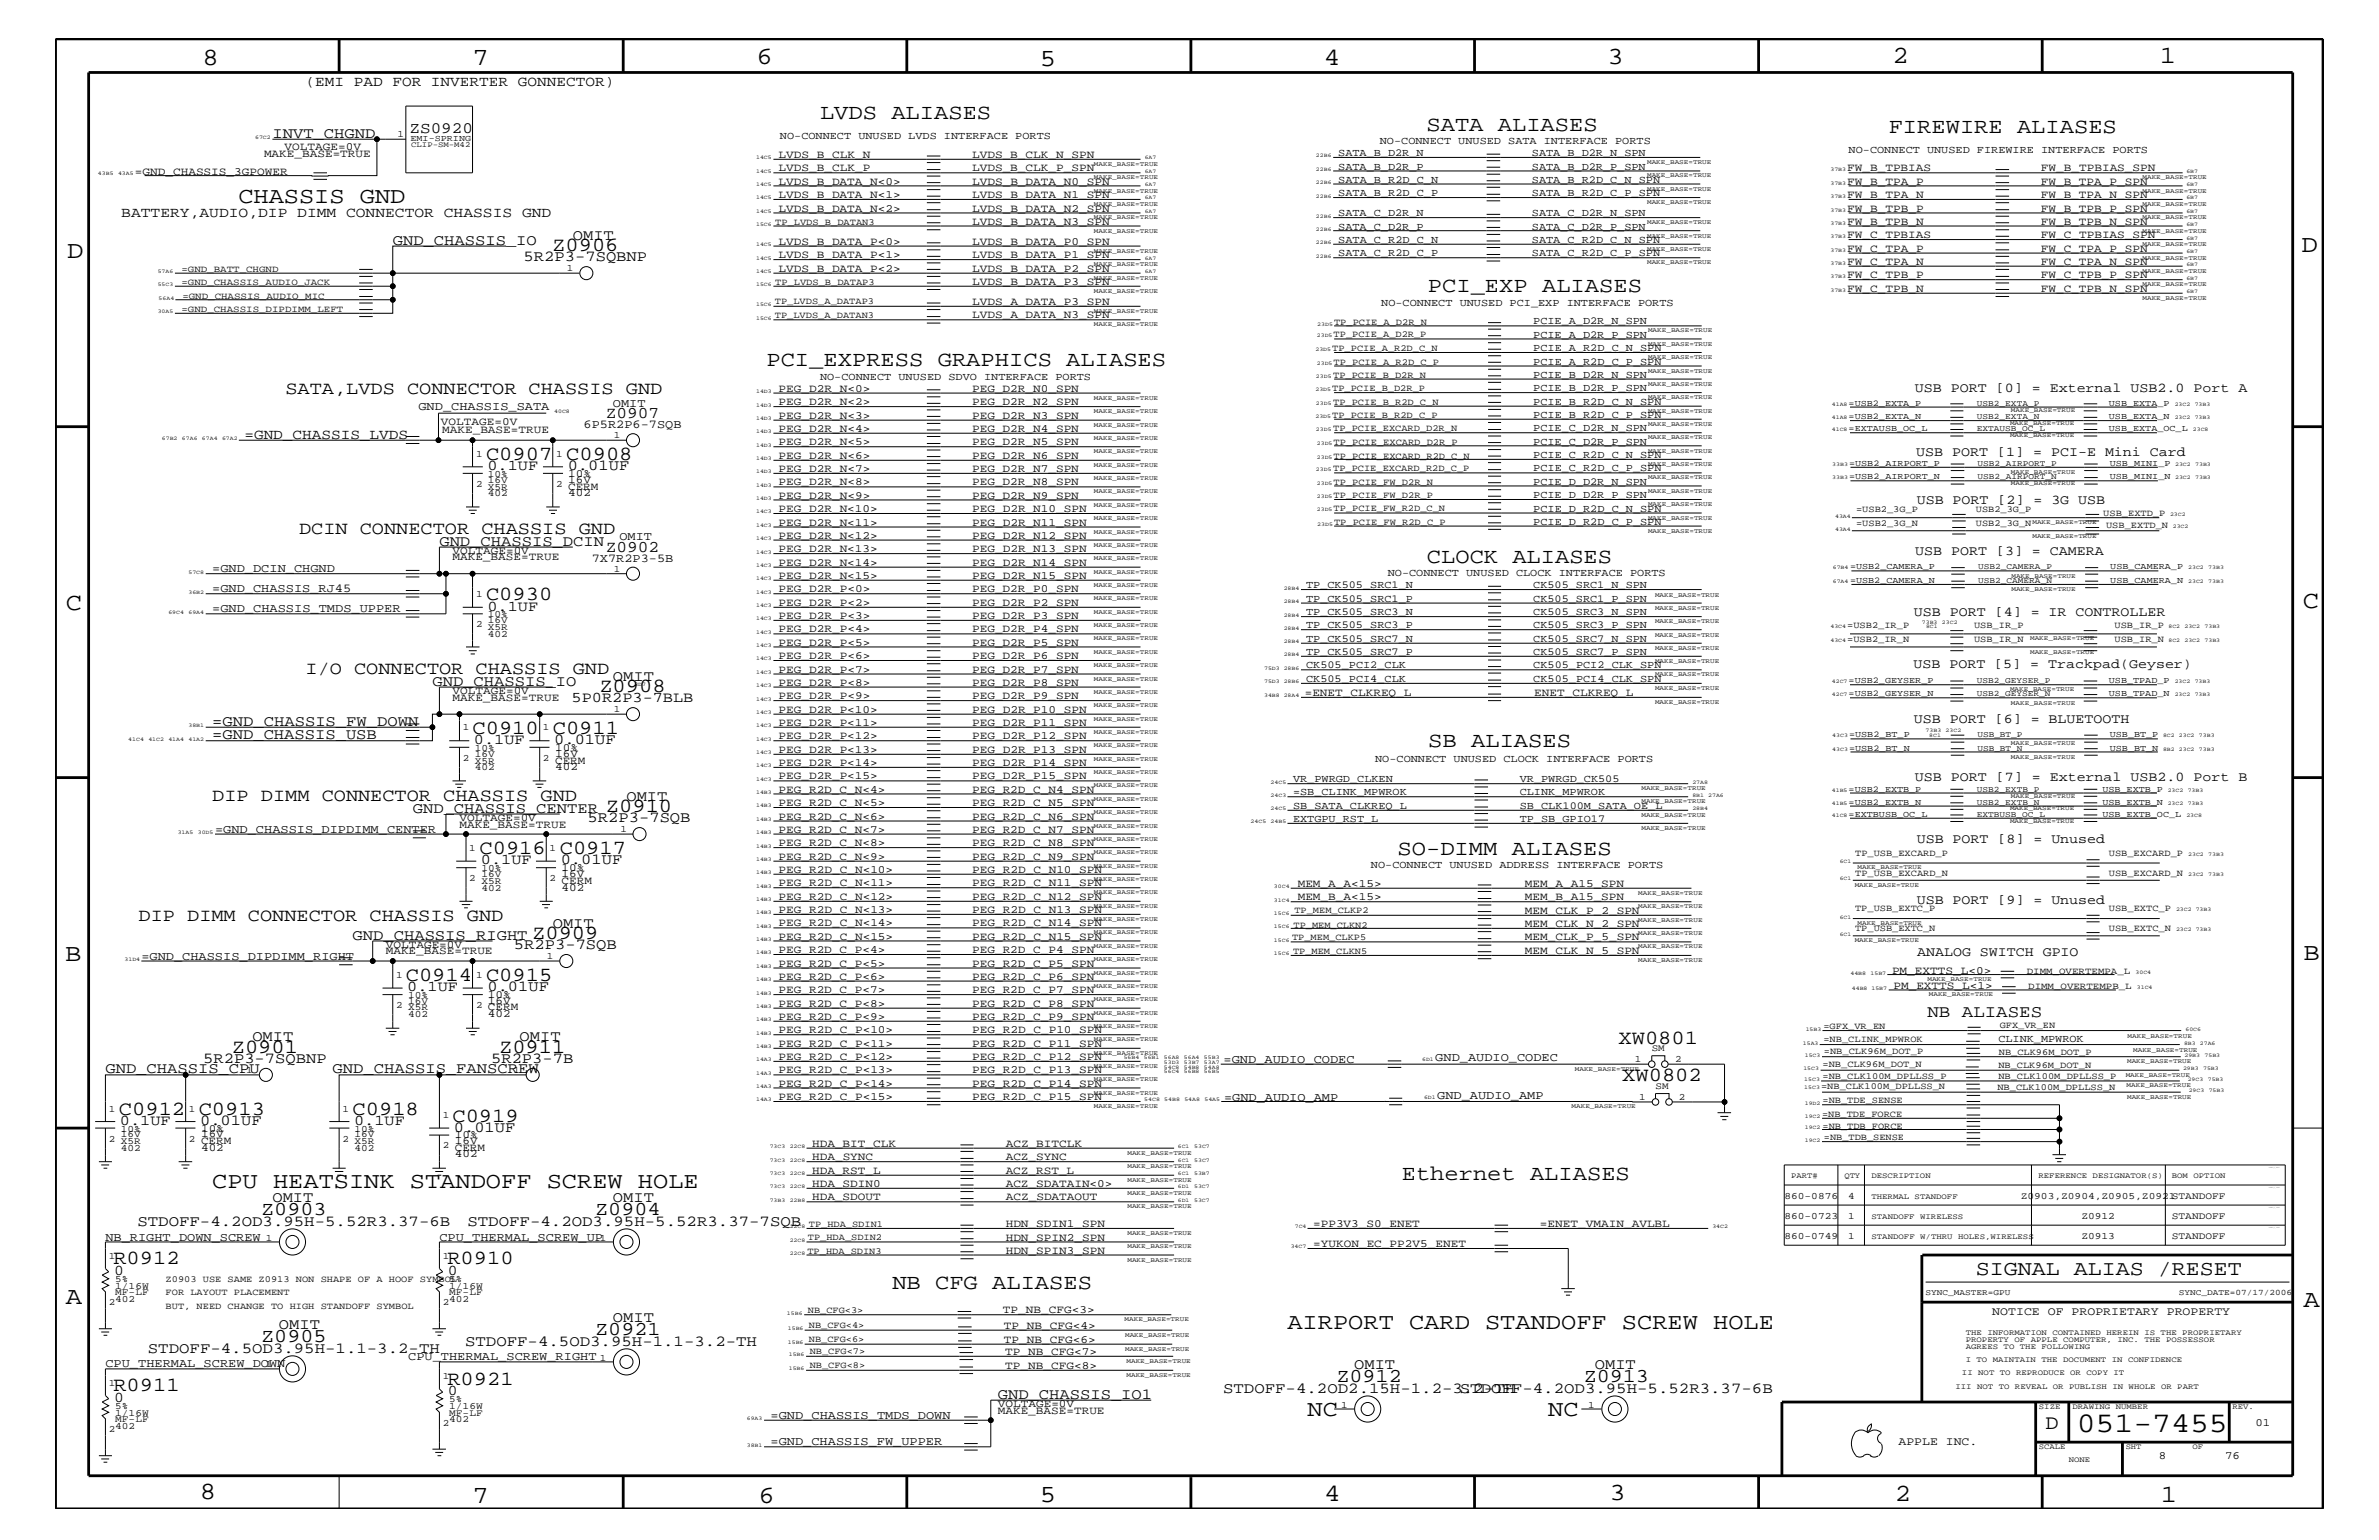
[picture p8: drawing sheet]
<svg xmlns="http://www.w3.org/2000/svg" width="432mm" height="279mm" viewBox="0 0 432 279" stroke-linecap="round" stroke-linejoin="round" font-family="sans-serif">
<defs><g id="words">
<text font-size="5.2" x="376.9" y="259.9">051-7455</text>
<g font-size="4.5">
<text x="36.7" y="11.7">8</text>
<text x="85.8" y="11.7">7</text>
<text x="137.3" y="11.5">6</text>
<text x="240.3" y="11.7">4</text>
<text x="291.8" y="11.5">3</text>
<text x="343.5" y="11.5">2</text>
<text x="392" y="11.5">1</text>
<text x="188.7" y="12.1">5</text>
<text x="12.2" y="46.8">D</text>
<text x="417.7" y="45.7">D</text>
<text x="11.9" y="110.6">C</text>
<text x="418" y="110.3">C</text>
<text x="11.9" y="174.3">B</text>
<text x="418.1" y="174.2">B</text>
<text x="11.9" y="236.7">A</text>
<text x="418.1" y="237.1">A</text>
<text x="36.2" y="271.9">8</text>
<text x="85.8" y="272.7">7</text>
<text x="137.7" y="272.7">6</text>
<text x="188.7" y="272.5">5</text>
<text x="240.4" y="272.3">4</text>
<text x="292.1" y="272.2">3</text>
<text x="343.9" y="272.3">2</text>
<text x="392.2" y="272.6">1</text>
</g>
<g font-size="4.1">
<text x="43.3" y="36.9">CHASSIS GND</text>
<text x="38.5" y="215.6">CPU HEATSINK STANDOFF SCREW HOLE</text>
<text x="233.7" y="241.1">AIRPORT CARD STANDOFF SCREW HOLE</text>
<text x="237.3" y="256.8">NC</text>
<text x="281" y="256.8">NC</text>
</g>
<g font-size="3.9">
<text x="148.8" y="21.6">LVDS ALIASES</text>
<text x="258.9" y="23.7">SATA ALIASES</text>
<text x="342.8" y="24.1">FIREWIRE ALIASES</text>
<text x="259.2" y="53">PCI_EXP ALIASES</text>
<text x="139.1" y="66.5">PCI_EXPRESS GRAPHICS ALIASES</text>
<text x="259" y="102.2">CLOCK ALIASES</text>
<text x="259.2" y="135.6">SB ALIASES</text>
<text x="253.7" y="155.1">SO-DIMM ALIASES</text>
<text x="254.4" y="214.2">Ethernet ALIASES</text>
<text x="162" y="233.8">NB CFG ALIASES</text>
</g>
<text font-size="3.8" x="358.6" y="231.3">SIGNAL ALIAS /RESET</text>
<text font-size="3.7" x="371.3" y="259.3">D</text>
<g font-size="3.6">
<text x="100.2" y="45.5">Z0906</text>
<text x="88.2" y="83.5">C0907</text>
<text x="102.8" y="83.5">C0908</text>
<text x="88.2" y="108.9">C0930</text>
<text x="108.8" y="125.5">Z0908</text>
<text x="85.8" y="133.2">C0910</text>
<text x="100.3" y="133.2">C0911</text>
<text x="110" y="147.3">Z0910</text>
<text x="87" y="155">C0916</text>
<text x="101.6" y="155">C0917</text>
<text x="96.6" y="170.4">Z0909</text>
<text x="73.7" y="178">C0914</text>
<text x="88.2" y="178">C0915</text>
<text x="42.1" y="191">Z0901</text>
<text x="90.6" y="191">Z0911</text>
<text x="293.8" y="189.3">XW0801</text>
<text x="294.4" y="196.2">XW0802</text>
<text x="21.6" y="202.3">C0912</text>
<text x="36.1" y="202.3">C0913</text>
<text x="64" y="202.3">C0918</text>
<text x="82.1" y="203.5">C0919</text>
<text x="47.4" y="220.4">Z0903</text>
<text x="108" y="220.4">Z0904</text>
<text x="20.6" y="229.4">R0912</text>
<text x="81.2" y="229.4">R0910</text>
<text x="47.4" y="243.5">Z0905</text>
<text x="108" y="242.3">Z0921</text>
<text x="81.2" y="251.2">R0921</text>
<text x="242.6" y="250.7">Z0912</text>
<text x="287.4" y="250.7">Z0913</text>
<text x="20.6" y="252.4">R0911</text>
</g>
<g font-size="3.3">
<text x="51.8" y="71.6">SATA,LVDS CONNECTOR CHASSIS GND</text>
<text x="54.3" y="96.9">DCIN CONNECTOR CHASSIS GND</text>
<text x="55.5" y="122.3">I/O CONNECTOR CHASSIS GND</text>
<text x="38.5" y="145.3">DIP DIMM CONNECTOR CHASSIS GND</text>
<text x="25.1" y="167.1">DIP DIMM CONNECTOR CHASSIS GND</text>
</g>
<text font-size="3.1" x="349.8" y="184.4">NB ALIASES</text>
<g font-size="3">
<text x="109.9" y="75.8">Z0907</text>
<text x="109.9" y="100.1">Z0902</text>
</g>
<text font-size="2.9" x="74.3" y="24.1">ZS0920</text>
<g font-size="2.8">
<text x="49.4" y="25">INVT_CHGND</text>
<text x="71.3" y="44.4">GND_CHASSIS_IO</text>
<text x="95" y="47.4">5R2P3-7SQBNP</text>
<text x="104" y="43.5">OMIT</text>
<text x="103" y="85.3">0.01UF</text>
<text x="79.8" y="99">GND_CHASSIS_DCIN</text>
<text x="78.5" y="124.4">GND_CHASSIS_IO</text>
<text x="111.3" y="123.5">OMIT</text>
<text x="38.5" y="131.7">=GND_CHASSIS_FW_DOWN</text>
<text x="38.5" y="134.1">=GND_CHASSIS_USB</text>
<text x="100.6" y="135">0.01UF</text>
<text x="74.9" y="147.5">GND_CHASSIS_CENTER</text>
<text x="106.6" y="149.2">5R2P3-7SQB</text>
<text x="113.7" y="145.3">OMIT</text>
<text x="101.8" y="156.8">0.01UF</text>
<text x="64" y="170.5">GND_CHASSIS_RIGHT</text>
<text x="93.3" y="172.2">5R2P3-7SQB</text>
<text x="100.3" y="168.3">OMIT</text>
<text x="88.5" y="179.9">0.01UF</text>
<text x="45.8" y="188.9">OMIT</text>
<text x="94.3" y="188.9">OMIT</text>
<text x="19.1" y="194.8">GND_CHASSIS_CPU</text>
<text x="36.9" y="192.8">5R2P3-7SQBNP</text>
<text x="60.4" y="194.8">GND_CHASSIS_FANSCREW</text>
<text x="89.2" y="192.8">5R2P3-7B</text>
<text x="36.3" y="204.1">0.01UF</text>
<text x="82.4" y="205.3">0.01UF</text>
<text x="49.4" y="218">OMIT</text>
<text x="111.3" y="218">OMIT</text>
<text x="24.9" y="222.4">STDOFF-4.2OD3.95H-5.52R3.37-6B</text>
<text x="84.8" y="222.4">STDOFF-4.2OD3.95H-5.52R3.37-7SQB</text>
<text x="111.3" y="239.9">OMIT</text>
<text x="26.8" y="245.4">STDOFF-4.5OD3.95H-1.1-3.2-TH</text>
<text x="50.6" y="241.1">OMIT</text>
<text x="84.4" y="244.2">STDOFF-4.5OD3.95H-1.1-3.2-TH</text>
<text x="245.8" y="248.4">OMIT</text>
<text x="289.5" y="248.4">OMIT</text>
<text x="181.1" y="253.8">GND_CHASSIS_IO1</text>
<text x="222" y="252.7">STDOFF-4.2OD2.15H-1.2-3.2-TH</text>
<text x="265" y="252.7">STDOFF-4.2OD3.95H-5.52R3.37-6B</text>
</g>
<g font-size="2.7">
<text x="88.5" y="85.3">0.1UF</text>
<text x="88.5" y="110.8">0.1UF</text>
<text x="103.8" y="127.4">5P0R2P3-7BLB</text>
<text x="86" y="135">0.1UF</text>
<text x="87.3" y="156.8">0.1UF</text>
<text x="73.9" y="179.9">0.1UF</text>
<text x="21.8" y="204.1">0.1UF</text>
<text x="64.3" y="204.1">0.1UF</text>
<text x="20.7" y="231.3">0</text>
<text x="81.3" y="231.3">0</text>
<text x="20.7" y="254.3">0</text>
<text x="81.3" y="253.1">0</text>
</g>
<g font-size="2.6">
<text x="55.5" y="15.6">(EMI PAD FOR INVERTER GONNECTOR)</text>
<text x="22" y="39.3">BATTERY,AUDIO,DIP DIMM CONNECTOR CHASSIS GND</text>
<text x="44.4" y="79.6">=GND_CHASSIS_LVDS</text>
</g>
<g font-size="2.5">
<text x="347.6" y="71.1">USB PORT [0] = External USB2.0 Port A</text>
<text x="347.8" y="82.7">USB PORT [1] = PCI-E Mini Card</text>
<text x="347.9" y="91.4">USB PORT [2] = 3G USB</text>
<text x="347.6" y="100.7">USB PORT [3] = CAMERA</text>
<text x="347.4" y="111.7">USB PORT [4] = IR CONTROLLER</text>
<text x="347.3" y="121.3">USB PORT [5] = Trackpad(Geyser)</text>
<text x="347.4" y="131.1">USB PORT [6] = BLUETOOTH</text>
<text x="347.6" y="141.7">USB PORT [7] = External USB2.0 Port B</text>
<text x="347.9" y="152.9">USB PORT [8] = Unused</text>
<text x="347.9" y="163.9">USB PORT [9] = Unused</text>
<text x="348" y="173.4">ANALOG SWITCH GPIO</text>
</g>
<g font-size="2.2">
<text x="75.9" y="74.4">GND_CHASSIS_SATA</text>
<text x="105.9" y="77.7">6P5R2P6-7SQB</text>
<text x="111.3" y="73.8">OMIT</text>
<text x="107.4" y="101.9">7X7R2P3-5B</text>
<text x="112.4" y="98">OMIT</text>
<text x="38.5" y="107.5">=GND_CHASSIS_RJ45</text>
<text x="38.5" y="103.8">=GND_DCIN_CHGND</text>
<text x="38.5" y="111.1">=GND_CHASSIS_TMDS_UPPER</text>
<text x="39" y="151.1">=GND_CHASSIS_DIPDIMM_CENTER</text>
<text x="25.7" y="174.2">=GND_CHASSIS_DIPDIMM_RIGHT</text>
<text x="222.1" y="192.8">=GND_AUDIO_CODEC</text>
<text x="260.5" y="192.6">GND_AUDIO_CODEC</text>
<text x="222.2" y="199.7">=GND_AUDIO_AMP</text>
<text x="260.9" y="199.4">GND_AUDIO_AMP</text>
<text x="19.1" y="225.1">NB_RIGHT_DOWN_SCREW</text>
<text x="79.8" y="225.1">CPU_THERMAL_SCREW_UP</text>
<text x="19.1" y="248.1">CPU_THERMAL_SCREW_DOWN</text>
<text x="74.1" y="246.7">CPU_THERMAL_SCREW_RIGHT</text>
<text x="139.9" y="257.4">=GND_CHASSIS_TMDS_DOWN</text>
<text x="139.9" y="262.2">=GND_CHASSIS_FW_UPPER</text>
</g>
<g font-size="2.1">
<text x="361.6" y="238.6">NOTICE OF PROPRIETARY PROPERTY</text>
<text x="344.6" y="262.2">APPLE INC.</text>
</g>
<g font-size="2">
<text x="47.9" y="28.6">MAKE_BASE=TRUE</text>
<text x="51.6" y="27.2">VOLTAGE=0V</text>
<text x="141.3" y="28.6">LVDS_B_CLK_N</text>
<text x="176.4" y="28.6">LVDS_B_CLK_N_SPN</text>
<text x="24.5" y="31.7">=GND_CHASSIS_3GPOWER</text>
<text x="141.3" y="33.6">LVDS_B_DATA_N&lt;0&gt;</text>
<text x="141.3" y="31.1">LVDS_B_CLK_P</text>
<text x="141.3" y="35.9">LVDS_B_DATA_N&lt;1&gt;</text>
<text x="176.4" y="31.1">LVDS_B_CLK_P_SPN</text>
<text x="176.4" y="33.6">LVDS_B_DATA_N0_SPN</text>
<text x="176.4" y="35.9">LVDS_B_DATA_N1_SPN</text>
<text x="335.3" y="33.6">FW_B_TPA_P</text>
<text x="335.3" y="31.1">FW_B_TPBIAS</text>
<text x="335.3" y="35.9">FW_B_TPA_N</text>
<text x="370.4" y="33.6">FW_B_TPA_P_SPN</text>
<text x="370.4" y="35.9">FW_B_TPA_N_SPN</text>
<text x="370.4" y="31.1">FW_B_TPBIAS_SPN</text>
<text x="141.3" y="38.4">LVDS_B_DATA_N&lt;2&gt;</text>
<text x="176.4" y="38.4">LVDS_B_DATA_N2_SPN</text>
<text x="176.4" y="40.8">LVDS_B_DATA_N3_SPN</text>
<text x="335.3" y="40.8">FW_B_TPB_N</text>
<text x="335.3" y="38.4">FW_B_TPB_P</text>
<text x="370.4" y="40.8">FW_B_TPB_N_SPN</text>
<text x="370.4" y="38.4">FW_B_TPB_P_SPN</text>
<text x="141.3" y="44.4">LVDS_B_DATA_P&lt;0&gt;</text>
<text x="141.3" y="46.8">LVDS_B_DATA_P&lt;1&gt;</text>
<text x="176.4" y="44.4">LVDS_B_DATA_P0_SPN</text>
<text x="176.4" y="46.8">LVDS_B_DATA_P1_SPN</text>
<text x="335.3" y="45.7">FW_C_TPA_P</text>
<text x="335.3" y="43.2">FW_C_TPBIAS</text>
<text x="370.4" y="45.7">FW_C_TPA_P_SPN</text>
<text x="370.4" y="43.2">FW_C_TPBIAS_SPN</text>
<text x="141.3" y="49.3">LVDS_B_DATA_P&lt;2&gt;</text>
<text x="176.4" y="51.7">LVDS_B_DATA_P3_SPN</text>
<text x="176.4" y="49.3">LVDS_B_DATA_P2_SPN</text>
<text x="335.3" y="52.9">FW_C_TPB_N</text>
<text x="335.3" y="48">FW_C_TPA_N</text>
<text x="335.3" y="50.5">FW_C_TPB_P</text>
<text x="370.4" y="52.9">FW_C_TPB_N_SPN</text>
<text x="370.4" y="50.5">FW_C_TPB_P_SPN</text>
<text x="370.4" y="48">FW_C_TPA_N_SPN</text>
<text x="176.4" y="57.8">LVDS_A_DATA_N3_SPN</text>
<text x="176.4" y="55.3">LVDS_A_DATA_P3_SPN</text>
<text x="141.3" y="71.1">PEG_D2R_N&lt;0&gt;</text>
<text x="176.4" y="71.1">PEG_D2R_N0_SPN</text>
<text x="80" y="77.1">VOLTAGE=0V</text>
<text x="141.3" y="76">PEG_D2R_N&lt;3&gt;</text>
<text x="141.3" y="73.5">PEG_D2R_N&lt;2&gt;</text>
<text x="176.4" y="73.5">PEG_D2R_N2_SPN</text>
<text x="176.4" y="76">PEG_D2R_N3_SPN</text>
<text x="80.3" y="78.5">MAKE_BASE=TRUE</text>
<text x="141.3" y="83.3">PEG_D2R_N&lt;6&gt;</text>
<text x="141.3" y="80.8">PEG_D2R_N&lt;5&gt;</text>
<text x="141.3" y="78.3">PEG_D2R_N&lt;4&gt;</text>
<text x="176.4" y="83.3">PEG_D2R_N6_SPN</text>
<text x="176.4" y="78.3">PEG_D2R_N4_SPN</text>
<text x="176.4" y="80.8">PEG_D2R_N5_SPN</text>
<text x="103.1" y="86.5">10%</text>
<text x="103.1" y="87.6">16V</text>
<text x="103.1" y="88.8">CERM</text>
<text x="141.3" y="85.6">PEG_D2R_N&lt;7&gt;</text>
<text x="141.3" y="88.1">PEG_D2R_N&lt;8&gt;</text>
<text x="176.4" y="88.1">PEG_D2R_N8_SPN</text>
<text x="176.4" y="85.6">PEG_D2R_N7_SPN</text>
<text x="103.1" y="90">402</text>
<text x="141.3" y="90.5">PEG_D2R_N&lt;9&gt;</text>
<text x="141.3" y="92.9">PEG_D2R_N&lt;10&gt;</text>
<text x="141.3" y="95.4">PEG_D2R_N&lt;11&gt;</text>
<text x="176.4" y="90.5">PEG_D2R_N9_SPN</text>
<text x="176.4" y="92.9">PEG_D2R_N10_SPN</text>
<text x="176.4" y="95.4">PEG_D2R_N11_SPN</text>
<text x="82.1" y="101.6">MAKE_BASE=TRUE</text>
<text x="82.1" y="100.4">VOLTAGE=0V</text>
<text x="141.3" y="100.2">PEG_D2R_N&lt;13&gt;</text>
<text x="141.3" y="97.7">PEG_D2R_N&lt;12&gt;</text>
<text x="176.4" y="100.2">PEG_D2R_N13_SPN</text>
<text x="176.4" y="97.7">PEG_D2R_N12_SPN</text>
<text x="141.3" y="107.5">PEG_D2R_P&lt;0&gt;</text>
<text x="141.3" y="105">PEG_D2R_N&lt;15&gt;</text>
<text x="141.3" y="102.6">PEG_D2R_N&lt;14&gt;</text>
<text x="176.4" y="102.6">PEG_D2R_N14_SPN</text>
<text x="176.4" y="105">PEG_D2R_N15_SPN</text>
<text x="176.4" y="107.5">PEG_D2R_P0_SPN</text>
<text x="141.3" y="109.9">PEG_D2R_P&lt;2&gt;</text>
<text x="141.3" y="112.3">PEG_D2R_P&lt;3&gt;</text>
<text x="176.4" y="109.9">PEG_D2R_P2_SPN</text>
<text x="176.4" y="112.3">PEG_D2R_P3_SPN</text>
<text x="141.3" y="117.2">PEG_D2R_P&lt;5&gt;</text>
<text x="141.3" y="114.8">PEG_D2R_P&lt;4&gt;</text>
<text x="141.3" y="119.6">PEG_D2R_P&lt;6&gt;</text>
<text x="176.4" y="117.2">PEG_D2R_P5_SPN</text>
<text x="176.4" y="114.8">PEG_D2R_P4_SPN</text>
<text x="176.4" y="119.6">PEG_D2R_P6_SPN</text>
<text x="82.1" y="125.9">VOLTAGE=0V</text>
<text x="141.3" y="124.4">PEG_D2R_P&lt;8&gt;</text>
<text x="141.3" y="122">PEG_D2R_P&lt;7&gt;</text>
<text x="176.4" y="124.4">PEG_D2R_P8_SPN</text>
<text x="176.4" y="122">PEG_D2R_P7_SPN</text>
<text x="82.1" y="127.1">MAKE_BASE=TRUE</text>
<text x="141.3" y="126.9">PEG_D2R_P&lt;9&gt;</text>
<text x="141.3" y="129.3">PEG_D2R_P&lt;10&gt;</text>
<text x="141.3" y="131.7">PEG_D2R_P&lt;11&gt;</text>
<text x="176.4" y="129.3">PEG_D2R_P10_SPN</text>
<text x="176.4" y="131.7">PEG_D2R_P11_SPN</text>
<text x="176.4" y="126.9">PEG_D2R_P9_SPN</text>
<text x="236.8" y="126.4">=ENET_CLKREQ_L</text>
<text x="278.5" y="126.3">ENET_CLKREQ_L</text>
<text x="100.8" y="137.3">16V</text>
<text x="100.8" y="136.2">10%</text>
<text x="141.3" y="134.1">PEG_D2R_P&lt;12&gt;</text>
<text x="141.3" y="136.6">PEG_D2R_P&lt;13&gt;</text>
<text x="176.4" y="136.6">PEG_D2R_P13_SPN</text>
<text x="176.4" y="134.1">PEG_D2R_P12_SPN</text>
<text x="100.8" y="139.7">402</text>
<text x="100.8" y="138.5">CERM</text>
<text x="141.3" y="141.4">PEG_D2R_P&lt;15&gt;</text>
<text x="141.3" y="139">PEG_D2R_P&lt;14&gt;</text>
<text x="141.3" y="143.9">PEG_R2D_C_N&lt;4&gt;</text>
<text x="176.4" y="143.9">PEG_R2D_C_N4_SPN</text>
<text x="176.4" y="139">PEG_D2R_P14_SPN</text>
<text x="176.4" y="141.4">PEG_D2R_P15_SPN</text>
<text x="83.4" y="149">VOLTAGE=0V</text>
<text x="141.3" y="148.7">PEG_R2D_C_N&lt;6&gt;</text>
<text x="141.3" y="146.2">PEG_R2D_C_N&lt;5&gt;</text>
<text x="176.4" y="148.7">PEG_R2D_C_N6_SPN</text>
<text x="176.4" y="146.2">PEG_R2D_C_N5_SPN</text>
<text x="83.4" y="150.1">MAKE_BASE=TRUE</text>
<text x="141.3" y="151.1">PEG_R2D_C_N&lt;7&gt;</text>
<text x="141.3" y="153.5">PEG_R2D_C_N&lt;8&gt;</text>
<text x="141.3" y="156">PEG_R2D_C_N&lt;9&gt;</text>
<text x="176.4" y="153.5">PEG_R2D_C_N8_SPN</text>
<text x="176.4" y="156">PEG_R2D_C_N9_SPN</text>
<text x="176.4" y="151.1">PEG_R2D_C_N7_SPN</text>
<text x="101.9" y="158">10%</text>
<text x="101.9" y="159.1">16V</text>
<text x="101.9" y="161.6">402</text>
<text x="101.9" y="160.3">CERM</text>
<text x="141.3" y="158.4">PEG_R2D_C_N&lt;10&gt;</text>
<text x="141.3" y="160.8">PEG_R2D_C_N&lt;11&gt;</text>
<text x="176.4" y="158.4">PEG_R2D_C_N10_SPN</text>
<text x="176.4" y="160.8">PEG_R2D_C_N11_SPN</text>
<text x="235.5" y="160.9">MEM_A_A&lt;15&gt;</text>
<text x="276.8" y="160.9">MEM_A_A15_SPN</text>
<text x="141.3" y="163.3">PEG_R2D_C_N&lt;12&gt;</text>
<text x="141.3" y="165.6">PEG_R2D_C_N&lt;13&gt;</text>
<text x="176.4" y="165.6">PEG_R2D_C_N13_SPN</text>
<text x="176.4" y="163.3">PEG_R2D_C_N12_SPN</text>
<text x="235.5" y="163.4">MEM_B_A&lt;15&gt;</text>
<text x="276.8" y="163.4">MEM_B_A15_SPN</text>
<text x="276.8" y="165.8">MEM_CLK_P_2_SPN</text>
<text x="70" y="173.2">MAKE_BASE=TRUE</text>
<text x="70" y="172">VOLTAGE=0V</text>
<text x="141.3" y="168.1">PEG_R2D_C_N&lt;14&gt;</text>
<text x="141.3" y="170.5">PEG_R2D_C_N&lt;15&gt;</text>
<text x="141.3" y="172.9">PEG_R2D_C_P&lt;4&gt;</text>
<text x="176.4" y="172.9">PEG_R2D_C_P4_SPN</text>
<text x="176.4" y="170.5">PEG_R2D_C_N15_SPN</text>
<text x="176.4" y="168.1">PEG_R2D_C_N14_SPN</text>
<text x="276.8" y="170.6">MEM_CLK_P_5_SPN</text>
<text x="276.8" y="173.1">MEM_CLK_N_5_SPN</text>
<text x="276.8" y="168.2">MEM_CLK_N_2_SPN</text>
<text x="141.3" y="175.4">PEG_R2D_C_P&lt;5&gt;</text>
<text x="141.3" y="177.7">PEG_R2D_C_P&lt;6&gt;</text>
<text x="176.4" y="175.4">PEG_R2D_C_P5_SPN</text>
<text x="176.4" y="177.7">PEG_R2D_C_P6_SPN</text>
<text x="343.4" y="176.7">PM_EXTTS_L&lt;0&gt;</text>
<text x="343.7" y="179.5">PM_EXTTS_L&lt;1&gt;</text>
<text x="88.6" y="181">10%</text>
<text x="88.6" y="184.6">402</text>
<text x="88.6" y="182.1">16V</text>
<text x="88.6" y="183.3">CERM</text>
<text x="141.3" y="180.2">PEG_R2D_C_P&lt;7&gt;</text>
<text x="141.3" y="182.7">PEG_R2D_C_P&lt;8&gt;</text>
<text x="141.3" y="185">PEG_R2D_C_P&lt;9&gt;</text>
<text x="176.4" y="180.2">PEG_R2D_C_P7_SPN</text>
<text x="176.4" y="182.7">PEG_R2D_C_P8_SPN</text>
<text x="176.4" y="185">PEG_R2D_C_P9_SPN</text>
<text x="141.3" y="187.5">PEG_R2D_C_P&lt;10&gt;</text>
<text x="141.3" y="189.9">PEG_R2D_C_P&lt;11&gt;</text>
<text x="176.4" y="189.9">PEG_R2D_C_P11_SPN</text>
<text x="176.4" y="187.5">PEG_R2D_C_P10_SPN</text>
<text x="141.3" y="192.3">PEG_R2D_C_P&lt;12&gt;</text>
<text x="141.3" y="194.8">PEG_R2D_C_P&lt;13&gt;</text>
<text x="141.3" y="197.2">PEG_R2D_C_P&lt;14&gt;</text>
<text x="176.4" y="192.3">PEG_R2D_C_P12_SPN</text>
<text x="176.4" y="194.8">PEG_R2D_C_P13_SPN</text>
<text x="176.4" y="197.2">PEG_R2D_C_P14_SPN</text>
<text x="141.3" y="199.6">PEG_R2D_C_P&lt;15&gt;</text>
<text x="176.4" y="199.6">PEG_R2D_C_P15_SPN</text>
<text x="36.5" y="208.8">402</text>
<text x="36.5" y="205.3">10%</text>
<text x="36.5" y="207.6">CERM</text>
<text x="36.5" y="206.4">16V</text>
<text x="82.5" y="206.5">10%</text>
<text x="82.5" y="207.6">16V</text>
<text x="82.5" y="208.8">CERM</text>
<text x="147.4" y="208.1">HDA_BIT_CLK</text>
<text x="182.5" y="208.1">ACZ_BITCLK</text>
<text x="82.5" y="210">402</text>
<text x="147.4" y="213">HDA_RST_L</text>
<text x="147.4" y="215.3">HDA_SDIN0</text>
<text x="147.4" y="210.5">HDA_SYNC</text>
<text x="182.5" y="210.5">ACZ_SYNC</text>
<text x="182.5" y="213">ACZ_RST_L</text>
<text x="182.5" y="215.3">ACZ_SDATAIN&lt;0&gt;</text>
<text x="147.4" y="217.8">HDA_SDOUT</text>
<text x="182.5" y="217.8">ACZ_SDATAOUT</text>
<text x="182.5" y="227.5">HDN_SPIN3_SPN</text>
<text x="182.5" y="225.1">HDN_SPIN2_SPN</text>
<text x="182.5" y="222.6">HDN_SDIN1_SPN</text>
<text x="238.3" y="222.6">=PP3V3_S0_ENET</text>
<text x="238.3" y="226.3">=YUKON_EC_PP2V5_ENET</text>
<text x="279.5" y="222.6">=ENET_VMAIN_AVLBL</text>
<text x="182" y="238.3">TP_NB_CFG&lt;3&gt;</text>
<text x="182.2" y="241.1">TP_NB_CFG&lt;4&gt;</text>
<text x="182.2" y="243.6">TP_NB_CFG&lt;6&gt;</text>
<text x="182.5" y="245.8">TP_NB_CFG&lt;7&gt;</text>
<text x="182.5" y="248.4">TP_NB_CFG&lt;8&gt;</text>
<text x="181.1" y="255.2">VOLTAGE=0V</text>
<text x="181.1" y="256.5">MAKE_BASE=TRUE</text>
<text x="409.4" y="258.7">01</text>
<text x="391.8" y="264.7">8</text>
<text x="403.9" y="264.7">76</text>
</g>
<g font-size="1.9">
<text x="141.6" y="25.3">NO-CONNECT UNUSED LVDS INTERFACE PORTS</text>
<text x="242.9" y="28.3">SATA_B_D2R_N</text>
<text x="250.4" y="26.1">NO-CONNECT UNUSED SATA INTERFACE PORTS</text>
<text x="278" y="28.3">SATA_B_D2R_N_SPN</text>
<text x="335.5" y="27.7">NO-CONNECT UNUSED FIREWIRE INTERFACE PORTS</text>
<text x="242.9" y="33.1">SATA_B_R2D_C_N</text>
<text x="242.9" y="35.6">SATA_B_R2D_C_P</text>
<text x="242.9" y="30.8">SATA_B_D2R_P</text>
<text x="278" y="33.1">SATA_B_R2D_C_N_SPN</text>
<text x="278" y="35.6">SATA_B_R2D_C_P_SPN</text>
<text x="278" y="30.8">SATA_B_D2R_P_SPN</text>
<text x="242.9" y="41.7">SATA_C_D2R_P</text>
<text x="242.9" y="39.2">SATA_C_D2R_N</text>
<text x="278" y="39.2">SATA_C_D2R_N_SPN</text>
<text x="278" y="41.7">SATA_C_D2R_P_SPN</text>
<text x="242.9" y="46.5">SATA_C_R2D_C_P</text>
<text x="242.9" y="44.1">SATA_C_R2D_C_N</text>
<text x="278" y="46.5">SATA_C_R2D_C_P_SPN</text>
<text x="278" y="44.1">SATA_C_R2D_C_N_SPN</text>
<text x="250.7" y="55.5">NO-CONNECT UNUSED PCI_EXP INTERFACE PORTS</text>
<text x="278.3" y="58.9">PCIE_A_D2R_N_SPN</text>
<text x="278.3" y="63.7">PCIE_A_R2D_C_N_SPN</text>
<text x="278.3" y="61.3">PCIE_A_D2R_P_SPN</text>
<text x="148.8" y="68.9">NO-CONNECT UNUSED SDVO INTERFACE PORTS</text>
<text x="278.3" y="66.2">PCIE_A_R2D_C_P_SPN</text>
<text x="278.3" y="71">PCIE_B_D2R_P_SPN</text>
<text x="278.3" y="68.5">PCIE_B_D2R_N_SPN</text>
<text x="278.3" y="75.8">PCIE_B_R2D_C_P_SPN</text>
<text x="278.3" y="73.4">PCIE_B_R2D_C_N_SPN</text>
<text x="278.3" y="80.7">PCIE_C_D2R_P_SPN</text>
<text x="278.3" y="78.3">PCIE_C_D2R_N_SPN</text>
<text x="278.3" y="83.1">PCIE_C_R2D_C_N_SPN</text>
<text x="278.3" y="88">PCIE_D_D2R_N_SPN</text>
<text x="278.3" y="85.5">PCIE_C_R2D_C_P_SPN</text>
<text x="278.3" y="95.2">PCIE_D_R2D_C_P_SPN</text>
<text x="278.3" y="92.8">PCIE_D_R2D_C_N_SPN</text>
<text x="278.3" y="90.4">PCIE_D_D2R_P_SPN</text>
<text x="237.1" y="106.7">TP_CK505_SRC1_N</text>
<text x="251.9" y="104.6">NO-CONNECT UNUSED CLOCK INTERFACE PORTS</text>
<text x="278.3" y="106.7">CK505_SRC1_N_SPN</text>
<text x="237.1" y="109.2">TP_CK505_SRC1_P</text>
<text x="237.1" y="111.6">TP_CK505_SRC3_N</text>
<text x="237.1" y="114">TP_CK505_SRC3_P</text>
<text x="278.3" y="111.6">CK505_SRC3_N_SPN</text>
<text x="278.3" y="109.2">CK505_SRC1_P_SPN</text>
<text x="278.3" y="114">CK505_SRC3_P_SPN</text>
<text x="237.1" y="118.9">TP_CK505_SRC7_P</text>
<text x="237.1" y="116.4">TP_CK505_SRC7_N</text>
<text x="278.3" y="118.9">CK505_SRC7_P_SPN</text>
<text x="278.3" y="116.4">CK505_SRC7_N_SPN</text>
<text x="237.1" y="121.3">CK505_PCI2_CLK</text>
<text x="237.1" y="123.7">CK505_PCI4_CLK</text>
<text x="278.3" y="123.7">CK505_PCI4_CLK_SPN</text>
<text x="278.3" y="121.3">CK505_PCI2_CLK_SPN</text>
<text x="234.7" y="141.9">VR_PWRGD_CLKEN</text>
<text x="249.6" y="138.3">NO-CONNECT UNUSED CLOCK INTERFACE PORTS</text>
<text x="275.8" y="141.9">VR_PWRGD_CK505</text>
<text x="234.7" y="146.8">SB_SATA_CLKREQ_L</text>
<text x="234.7" y="144.3">=SB_CLINK_MPWROK</text>
<text x="234.7" y="149.2">EXTGPU_RST_L</text>
<text x="275.8" y="144.3">CLINK_MPWROK</text>
<text x="275.8" y="146.8">SB_CLK100M_SATA_OE_L</text>
<text x="275.8" y="149.2">TP_SB_GPIO17</text>
<text x="248.8" y="157.5">NO-CONNECT UNUSED ADDRESS INTERFACE PORTS</text>
<text x="362.7" y="189.1">CLINK_MPWROK</text>
</g>
<g font-size="1.8">
<text x="72.1" y="24.8">1</text>
<text x="102.9" y="49.1">1</text>
<text x="86.4" y="82.8">1</text>
<text x="100.9" y="82.8">1</text>
<text x="111.4" y="79.4">1</text>
<text x="86.4" y="88.3">2</text>
<text x="88.6" y="88.8">X5R</text>
<text x="88.6" y="87.6">16V</text>
<text x="88.6" y="86.5">10%</text>
<text x="100.9" y="88.3">2</text>
<text x="88.6" y="90">402</text>
<text x="111.4" y="103.7">1</text>
<text x="86.4" y="108.3">1</text>
<text x="86.4" y="113.7">2</text>
<text x="88.6" y="112">10%</text>
<text x="88.6" y="113.1">16V</text>
<text x="88.6" y="114.2">X5R</text>
<text x="88.6" y="115.5">402</text>
<text x="111.4" y="129.1">1</text>
<text x="84" y="132.5">1</text>
<text x="86.2" y="137.3">16V</text>
<text x="86.2" y="136.2">10%</text>
<text x="98.6" y="132.5">1</text>
<text x="84" y="138">2</text>
<text x="86.2" y="138.5">X5R</text>
<text x="86.2" y="139.7">402</text>
<text x="98.6" y="138">2</text>
<text x="85.2" y="154.4">1</text>
<text x="99.7" y="154.4">1</text>
<text x="112.6" y="151">1</text>
<text x="85.2" y="159.9">2 X5R</text>
<text x="87.4" y="161.6">402</text>
<text x="87.4" y="159.1">16V</text>
<text x="87.4" y="158">10%</text>
<text x="99.7" y="159.9">2</text>
<text x="71.9" y="177.4">1</text>
<text x="86.4" y="177.4">1</text>
<text x="99.2" y="174">1</text>
<text x="71.9" y="182.9">2 X5R</text>
<text x="74.1" y="182.1">16V</text>
<text x="74.1" y="181">10%</text>
<text x="74.1" y="184.6">402</text>
<text x="86.4" y="182.9">2</text>
<text x="299.8" y="190.6">SM</text>
<text x="44.7" y="194.7">1</text>
<text x="93.2" y="194.7">1</text>
<text x="296.8" y="192.7">1</text>
<text x="300.5" y="197.6">SM</text>
<text x="304" y="192.7">2</text>
<text x="19.7" y="201.7">1</text>
<text x="34.3" y="201.7">1</text>
<text x="62.1" y="201.7">1</text>
<text x="80.3" y="202.9">1</text>
<text x="297.5" y="199.6">1</text>
<text x="304.7" y="199.6">2</text>
<text x="19.7" y="207.1">2</text>
<text x="21.9" y="207.6">X5R</text>
<text x="21.9" y="205.3">10%</text>
<text x="21.9" y="206.4">16V</text>
<text x="21.9" y="208.8">402</text>
<text x="34.3" y="207.1">2</text>
<text x="62.1" y="207.1">2</text>
<text x="64.3" y="208.8">402</text>
<text x="64.3" y="205.3">10%</text>
<text x="64.3" y="207.6">X5R</text>
<text x="64.3" y="206.4">16V</text>
<text x="80.3" y="208.3">2</text>
<text x="323.9" y="217.5">860-0876</text>
<text x="323.9" y="221.1">860-0723</text>
<text x="335.4" y="221.1">1</text>
<text x="335.4" y="217.5">4</text>
<text x="366.8" y="217.5">Z0903,Z0904,Z0905,Z0921STANDOFF</text>
<text x="377.8" y="221.1">Z0912</text>
<text x="394.2" y="221.1">STANDOFF</text>
<text x="48.3" y="225.1">1</text>
<text x="108.9" y="225.1">1</text>
<text x="323.9" y="224.7">860-0749</text>
<text x="335.4" y="224.7">1</text>
<text x="377.8" y="224.7">Z0913</text>
<text x="394.2" y="224.7">STANDOFF</text>
<text x="19.7" y="228.4">1</text>
<text x="20.9" y="232.6">5%</text>
<text x="20.9" y="233.8">1/16W</text>
<text x="80.3" y="228.4">1</text>
<text x="81.5" y="232.6">5%</text>
<text x="81.5" y="233.8">1/16W</text>
<text x="19.7" y="236.8">2</text>
<text x="20.9" y="235">MF-LF</text>
<text x="20.9" y="236.2">402</text>
<text x="80.3" y="236.8">2</text>
<text x="81.5" y="235">MF-LF</text>
<text x="81.5" y="236.2">402</text>
<text x="19.7" y="251.4">1</text>
<text x="48.3" y="248.1">1</text>
<text x="80.3" y="250.1">1</text>
<text x="108.9" y="246.9">1</text>
<text x="20.9" y="256.8">1/16W</text>
<text x="20.9" y="255.6">5%</text>
<text x="81.5" y="255.6">1/16W</text>
<text x="81.5" y="256.8">MF-LF</text>
<text x="81.5" y="254.4">5%</text>
<text x="243.4" y="255.4">1</text>
<text x="288.3" y="255.4">1</text>
<text x="19.7" y="259.9">2</text>
<text x="20.9" y="258">MF-LF</text>
<text x="20.9" y="259.3">402</text>
<text x="80.3" y="258.7">2</text>
<text x="81.5" y="258">402</text>
</g>
<g font-size="1.7">
<text x="140.7" y="40.8">TP_LVDS_B_DATAN3</text>
<text x="32.9" y="51.7">=GND_CHASSIS_AUDIO_JACK</text>
<text x="32.9" y="49.3">=GND_BATT_CHGND</text>
<text x="140.7" y="51.7">TP_LVDS_B_DATAP3</text>
<text x="32.9" y="56.6">=GND_CHASSIS_DIPDIMM_LEFT</text>
<text x="33.1" y="54.2">=GND_CHASSIS_AUDIO_MIC</text>
<text x="140.6" y="55.2">TP_LVDS_A_DATAP3</text>
<text x="140.6" y="57.8">TP_LVDS_A_DATAN3</text>
<text x="242.1" y="59">TP_PCIE_A_D2R_N</text>
<text x="241.8" y="63.6">TP_PCIE_A_R2D_C_N</text>
<text x="242.1" y="61.2">TP_PCIE_A_D2R_P</text>
<text x="241.8" y="71">TP_PCIE_B_D2R_P</text>
<text x="242" y="68.5">TP_PCIE_B_D2R_N</text>
<text x="242.1" y="66.2">TP_PCIE_A_R2D_C_P</text>
<text x="241.8" y="75.8">TP_PCIE_B_R2D_C_P</text>
<text x="242" y="73.4">TP_PCIE_B_R2D_C_N</text>
<text x="242" y="78.3">TP_PCIE_EXCARD_D2R_N</text>
<text x="242.1" y="80.7">TP_PCIE_EXCARD_D2R_P</text>
<text x="242.1" y="83.3">TP_PCIE_EXCARD_R2D_C_N</text>
<text x="242" y="85.4">TP_PCIE_EXCARD_R2D_C_P</text>
<text x="242.1" y="88">TP_PCIE_FW_D2R_N</text>
<text x="242.1" y="90.3">TP_PCIE_FW_D2R_P</text>
<text x="242.1" y="92.7">TP_PCIE_FW_R2D_C_N</text>
<text x="242.1" y="95.2">TP_PCIE_FW_R2D_C_P</text>
<text x="336.9" y="92.9">=USB2_3G_P</text>
<text x="336.9" y="95.4">=USB2_3G_N</text>
<text x="358.6" y="92.9">USB2_3G_P</text>
<text x="358.6" y="95.4">USB2_3G_N</text>
<text x="381.8" y="93.6">USB_EXTD_P</text>
<text x="382.3" y="95.8">USB_EXTD_N</text>
<text x="335.3" y="114">=USB2_IR_P</text>
<text x="358.3" y="114">USB_IR_P</text>
<text x="383.8" y="114">USB_IR_P</text>
<text x="335.3" y="116.4">=USB2_IR_N</text>
<text x="358.3" y="116.4">USB_IR_N</text>
<text x="383.8" y="116.4">USB_IR_N</text>
<text x="336.7" y="155.2">TP_USB_EXCARD_P</text>
<text x="382.8" y="155.2">USB_EXCARD_P</text>
<text x="336.7" y="158.9">TP_USB_EXCARD_N</text>
<text x="382.8" y="158.9">USB_EXCARD_N</text>
<text x="234.9" y="165.6">TP_MEM_CLKP2</text>
<text x="336.7" y="165.3">TP_USB_EXTC_P</text>
<text x="382.8" y="165.3">USB_EXTC_P</text>
<text x="234.5" y="170.5">TP_MEM_CLKP5</text>
<text x="234.7" y="173.1">TP_MEM_CLKN5</text>
<text x="234.8" y="168.3">TP_MEM_CLKN2</text>
<text x="336.7" y="168.9">TP_USB_EXTC_N</text>
<text x="382.8" y="168.9">USB_EXTC_N</text>
<text x="367.9" y="176.7">DIMM_OVERTEMPA_L</text>
<text x="368.1" y="179.5">DIMM_OVERTEMPB_L</text>
<text x="331" y="186.6">=GFX_VR_EN</text>
<text x="331" y="189">=NB_CLINK_MPWROK</text>
<text x="331" y="191.2">=NB_CLK96M_DOT_P</text>
<text x="362.8" y="191.4">NB_CLK96M_DOT_P</text>
<text x="363" y="186.5">GFX_VR_EN</text>
<text x="330.5" y="197.6">=NB_CLK100M_DPLLSS_N</text>
<text x="330.8" y="195.7">=NB_CLK100M_DPLLSS_P</text>
<text x="330.8" y="193.7">=NB_CLK96M_DOT_N</text>
<text x="362.5" y="197.8">NB_CLK100M_DPLLSS_N</text>
<text x="362.7" y="195.7">NB_CLK100M_DPLLSS_P</text>
<text x="362.7" y="193.7">NB_CLK96M_DOT_N</text>
<text x="330.7" y="202.7">=NB_TDE_FORCE</text>
<text x="330.8" y="200.1">=NB_TDE_SENSE</text>
<text x="330.8" y="204.9">=NB_TDB_FORCE</text>
<text x="331" y="206.9">=NB_TDB_SENSE</text>
<text x="146.6" y="227.5">TP_HDA_SDIN3</text>
<text x="146.6" y="224.9">TP_HDA_SDIN2</text>
<text x="146.8" y="222.5">TP_HDA_SDIN1</text>
<text x="30.1" y="232.6">Z0903 USE SAME Z0913 NON SHAPE OF A HOOF SYMBOL</text>
<text x="30.1" y="235">FOR LAYOUT PLACEMENT</text>
<text x="30.1" y="237.4">BUT, NEED CHANGE TO HIGH STANDOFF SYMBOL</text>
<text x="146.6" y="238.2">NB_CFG&lt;3&gt;</text>
<text x="146.8" y="240.9">NB_CFG&lt;4&gt;</text>
<text x="146.8" y="243.5">NB_CFG&lt;6&gt;</text>
<text x="147" y="245.6">NB_CFG&lt;7&gt;</text>
<text x="147" y="248.2">NB_CFG&lt;8&gt;</text>
</g>
<g font-size="1.6">
<text x="74.5" y="25.5">EMI-SPRING</text>
<text x="335.5" y="76.1">=USB2_EXTA_N</text>
<text x="335.5" y="73.7">=USB2_EXTA_P</text>
<text x="382.8" y="73.7">USB_EXTA_P</text>
<text x="382.8" y="76.1">USB_EXTA_N</text>
<text x="335.5" y="78.3">=EXTAUSB_OC_L</text>
<text x="382.8" y="78.3">USB_EXTA_OC_L</text>
<text x="335.6" y="84.5">=USB2_AIRPORT_P</text>
<text x="335.6" y="87">=USB2_AIRPORT_N</text>
<text x="382.9" y="84.5">USB_MINI_P</text>
<text x="382.9" y="87">USB_MINI_N</text>
<text x="335.8" y="103.3">=USB2_CAMERA_P</text>
<text x="335.8" y="105.8">=USB2_CAMERA_N</text>
<text x="383" y="103.3">USB_CAMERA_P</text>
<text x="383" y="105.8">USB_CAMERA_N</text>
<text x="335.5" y="124">=USB2_GEYSER_P</text>
<text x="382.8" y="124">USB_TPAD_P</text>
<text x="335.5" y="126.4">=USB2_GEYSER_N</text>
<text x="382.8" y="126.4">USB_TPAD_N</text>
<text x="335.6" y="136.2">=USB2_BT_N</text>
<text x="335.6" y="133.8">=USB2_BT_P</text>
<text x="382.9" y="133.8">USB_BT_P</text>
<text x="382.9" y="136.2">USB_BT_N</text>
<text x="335.5" y="143.6">=USB2_EXTB_P</text>
<text x="381.6" y="143.6">USB_EXTB_P</text>
<text x="335.5" y="148.2">=EXTBUSB_OC_L</text>
<text x="335.5" y="146">=USB2_EXTB_N</text>
<text x="381.6" y="146">USB_EXTB_N</text>
<text x="381.6" y="148.2">USB_EXTB_OC_L</text>
</g>
<g font-size="1.5">
<text x="358.8" y="76.1">USB2_EXTA_N</text>
<text x="358.8" y="73.7">USB2_EXTA_P</text>
<text x="358.8" y="78.3">EXTAUSB_OC_L</text>
<text x="358.9" y="87">USB2_AIRPORT_N</text>
<text x="358.9" y="84.5">USB2_AIRPORT_P</text>
<text x="359.1" y="103.3">USB2_CAMERA_P</text>
<text x="359.1" y="105.8">USB2_CAMERA_N</text>
<text x="358.8" y="124">USB2_GEYSER_P</text>
<text x="358.8" y="126.4">USB2_GEYSER_N</text>
<text x="358.9" y="133.8">USB_BT_P</text>
<text x="358.9" y="136.2">USB_BT_N</text>
<text x="358.8" y="143.6">USB2_EXTB_P</text>
<text x="358.8" y="148.2">EXTBUSB_OC_L</text>
<text x="358.8" y="146">USB2_EXTB_N</text>
<text x="349.5" y="235">SYNC_MASTER=GPU</text>
<text x="395.5" y="235">SYNC_DATE=07/17/2006</text>
</g>
<g font-size="1.4">
<text x="74.6" y="26.7">CLIP-SM-M42</text>
<text x="325.1" y="213.8">PART#</text>
<text x="334.8" y="213.8">QTY</text>
<text x="339.7" y="213.8">DESCRIPTION</text>
<text x="370" y="213.8">REFERENCE DESIGNATOR(S)</text>
<text x="394.2" y="213.8">BOM OPTION</text>
<text x="339.7" y="217.5">THERMAL STANDOFF</text>
<text x="339.7" y="221.1">STANDOFF WIRELESS</text>
<text x="339.7" y="224.7">STANDOFF W/THRU HOLES,WIRELESS</text>
<text x="356.8" y="242.3">THE INFORMATION CONTAINED HEREIN IS THE PROPRIETARY</text>
<text x="356.8" y="243.5">PROPERTY OF APPLE COMPUTER, INC. THE POSSESSOR</text>
<text x="356.8" y="244.7">AGREES TO THE FOLLOWING</text>
<text x="354.9" y="252">III NOT TO REVEAL OR PUBLISH IN WHOLE OR PART</text>
<text x="356.1" y="249.5">II NOT TO REPRODUCE OR COPY IT</text>
<text x="356.8" y="247.1">I TO MAINTAIN THE DOCUMENT IN CONFIDENCE</text>
<text x="370.1" y="255.6">SIZE</text>
<text x="376.2" y="255.6">DRAWING NUMBER</text>
<text x="405.2" y="255.6">REV.</text>
<text x="370.1" y="262.9">SCALE</text>
<text x="385.8" y="262.9">SHT</text>
<text x="397.9" y="262.9">OF</text>
<text x="375.5" y="265.3">NONE</text>
</g>
<g font-size="1.2">
<text x="299" y="29.7">MAKE_BASE=TRUE</text>
<text x="198.5" y="32.5">MAKE_BASE=TRUE</text>
<text x="198.5" y="35">MAKE_BASE=TRUE</text>
<text x="198.5" y="30.2">MAKE_BASE=TRUE</text>
<text x="299" y="34.7">MAKE_BASE=TRUE</text>
<text x="299" y="32.2">MAKE_BASE=TRUE</text>
<text x="388.9" y="32.5">MAKE_BASE=TRUE</text>
<text x="388.9" y="35">MAKE_BASE=TRUE</text>
<text x="198.5" y="39.8">MAKE_BASE=TRUE</text>
<text x="198.5" y="37.4">MAKE_BASE=TRUE</text>
<text x="299" y="40.7">MAKE_BASE=TRUE</text>
<text x="299" y="37">MAKE_BASE=TRUE</text>
<text x="388.9" y="37.4">MAKE_BASE=TRUE</text>
<text x="388.9" y="39.8">MAKE_BASE=TRUE</text>
<text x="198.5" y="45.9">MAKE_BASE=TRUE</text>
<text x="198.5" y="42.3">MAKE_BASE=TRUE</text>
<text x="299" y="47.9">MAKE_BASE=TRUE</text>
<text x="299" y="45.5">MAKE_BASE=TRUE</text>
<text x="299" y="43.1">MAKE_BASE=TRUE</text>
<text x="388.9" y="42.3">MAKE_BASE=TRUE</text>
<text x="388.9" y="47.1">MAKE_BASE=TRUE</text>
<text x="388.9" y="44.6">MAKE_BASE=TRUE</text>
<text x="198.5" y="48.3">MAKE_BASE=TRUE</text>
<text x="198.5" y="53.2">MAKE_BASE=TRUE</text>
<text x="198.5" y="50.7">MAKE_BASE=TRUE</text>
<text x="388.9" y="51.9">MAKE_BASE=TRUE</text>
<text x="388.9" y="49.6">MAKE_BASE=TRUE</text>
<text x="198.5" y="59.2">MAKE_BASE=TRUE</text>
<text x="198.5" y="56.8">MAKE_BASE=TRUE</text>
<text x="388.9" y="54.4">MAKE_BASE=TRUE</text>
<text x="299.1" y="60.3">MAKE_BASE=TRUE</text>
<text x="299.1" y="65.1">MAKE_BASE=TRUE</text>
<text x="299.1" y="62.8">MAKE_BASE=TRUE</text>
<text x="299.1" y="70">MAKE_BASE=TRUE</text>
<text x="299.1" y="67.6">MAKE_BASE=TRUE</text>
<text x="198.5" y="72.6">MAKE_BASE=TRUE</text>
<text x="198.5" y="75">MAKE_BASE=TRUE</text>
<text x="198.5" y="77.4">MAKE_BASE=TRUE</text>
<text x="299.1" y="77.3">MAKE_BASE=TRUE</text>
<text x="299.1" y="74.9">MAKE_BASE=TRUE</text>
<text x="299.1" y="72.4">MAKE_BASE=TRUE</text>
<text x="364.8" y="77.1">MAKE_BASE=TRUE</text>
<text x="365" y="74.7">MAKE_BASE=TRUE</text>
<text x="198.5" y="79.9">MAKE_BASE=TRUE</text>
<text x="198.5" y="82.2">MAKE_BASE=TRUE</text>
<text x="299.1" y="82.2">MAKE_BASE=TRUE</text>
<text x="299.1" y="79.7">MAKE_BASE=TRUE</text>
<text x="364.8" y="79.4">MAKE_BASE=TRUE</text>
<text x="198.5" y="89.5">MAKE_BASE=TRUE</text>
<text x="198.5" y="84.7">MAKE_BASE=TRUE</text>
<text x="198.5" y="87.1">MAKE_BASE=TRUE</text>
<text x="299.1" y="89.4">MAKE_BASE=TRUE</text>
<text x="299.1" y="87">MAKE_BASE=TRUE</text>
<text x="299.1" y="84.5">MAKE_BASE=TRUE</text>
<text x="365" y="88.1">MAKE_BASE=TRUE</text>
<text x="365" y="86">MAKE_BASE=TRUE</text>
<text x="198.5" y="92">MAKE_BASE=TRUE</text>
<text x="198.5" y="94.3">MAKE_BASE=TRUE</text>
<text x="299.1" y="94.3">MAKE_BASE=TRUE</text>
<text x="299.1" y="91.8">MAKE_BASE=TRUE</text>
<text x="368.9" y="95.1">MAKE_BASE=TRUE</text>
<text x="198.5" y="101.6">MAKE_BASE=TRUE</text>
<text x="198.5" y="99.3">MAKE_BASE=TRUE</text>
<text x="198.5" y="96.8">MAKE_BASE=TRUE</text>
<text x="299.1" y="96.7">MAKE_BASE=TRUE</text>
<text x="368.9" y="97.6">MAKE_BASE=TRUE</text>
<text x="198.5" y="104.1">MAKE_BASE=TRUE</text>
<text x="198.5" y="106.5">MAKE_BASE=TRUE</text>
<text x="365.1" y="104.8">MAKE_BASE=TRUE</text>
<text x="365.1" y="107.2">MAKE_BASE=TRUE</text>
<text x="198.5" y="108.9">MAKE_BASE=TRUE</text>
<text x="198.5" y="111.4">MAKE_BASE=TRUE</text>
<text x="198.5" y="113.7">MAKE_BASE=TRUE</text>
<text x="300.4" y="108.2">MAKE_BASE=TRUE</text>
<text x="300.4" y="113.1">MAKE_BASE=TRUE</text>
<text x="300.4" y="110.6">MAKE_BASE=TRUE</text>
<text x="198.5" y="118.6">MAKE_BASE=TRUE</text>
<text x="198.5" y="116.2">MAKE_BASE=TRUE</text>
<text x="300.4" y="117.9">MAKE_BASE=TRUE</text>
<text x="300.4" y="115.5">MAKE_BASE=TRUE</text>
<text x="368.5" y="116.2">MAKE_BASE=TRUE</text>
<text x="368.5" y="118.6">MAKE_BASE=TRUE</text>
<text x="198.5" y="125.9">MAKE_BASE=TRUE</text>
<text x="198.5" y="121">MAKE_BASE=TRUE</text>
<text x="198.5" y="123.5">MAKE_BASE=TRUE</text>
<text x="300.4" y="125.2">MAKE_BASE=TRUE</text>
<text x="300.4" y="120.3">MAKE_BASE=TRUE</text>
<text x="300.4" y="122.7">MAKE_BASE=TRUE</text>
<text x="364.8" y="125.4">MAKE_BASE=TRUE</text>
<text x="198.5" y="130.8">MAKE_BASE=TRUE</text>
<text x="198.5" y="128.3">MAKE_BASE=TRUE</text>
<text x="300.4" y="127.7">MAKE_BASE=TRUE</text>
<text x="365" y="127.9">MAKE_BASE=TRUE</text>
<text x="198.5" y="135.6">MAKE_BASE=TRUE</text>
<text x="198.5" y="133.2">MAKE_BASE=TRUE</text>
<text x="365" y="135.2">MAKE_BASE=TRUE</text>
<text x="365" y="137.7">MAKE_BASE=TRUE</text>
<text x="198.5" y="140.4">MAKE_BASE=TRUE</text>
<text x="198.5" y="138">MAKE_BASE=TRUE</text>
<text x="198.5" y="142.9">MAKE_BASE=TRUE</text>
<text x="297.9" y="143.4">MAKE_BASE=TRUE</text>
<text x="198.5" y="145.3">MAKE_BASE=TRUE</text>
<text x="198.5" y="147.7">MAKE_BASE=TRUE</text>
<text x="297.9" y="145.7">MAKE_BASE=TRUE</text>
<text x="297.9" y="148.2">MAKE_BASE=TRUE</text>
<text x="364.8" y="149.3">MAKE_BASE=TRUE</text>
<text x="364.8" y="147">MAKE_BASE=TRUE</text>
<text x="365" y="144.7">MAKE_BASE=TRUE</text>
<text x="198.5" y="155">MAKE_BASE=TRUE</text>
<text x="198.5" y="150.1">MAKE_BASE=TRUE</text>
<text x="198.5" y="152.6">MAKE_BASE=TRUE</text>
<text x="297.9" y="150.7">MAKE_BASE=TRUE</text>
<text x="198.5" y="157.4">MAKE_BASE=TRUE</text>
<text x="198.5" y="159.9">MAKE_BASE=TRUE</text>
<text x="336.6" y="160.9">MAKE_BASE=TRUE</text>
<text x="337.1" y="157.7">MAKE_BASE=TRUE</text>
<text x="198.5" y="167.1">MAKE_BASE=TRUE</text>
<text x="198.5" y="162.2">MAKE_BASE=TRUE</text>
<text x="198.5" y="164.7">MAKE_BASE=TRUE</text>
<text x="297.3" y="162.4">MAKE_BASE=TRUE</text>
<text x="297.3" y="164.8">MAKE_BASE=TRUE</text>
<text x="297.3" y="167.2">MAKE_BASE=TRUE</text>
<text x="337.1" y="167.8">MAKE_BASE=TRUE</text>
<text x="198.5" y="172">MAKE_BASE=TRUE</text>
<text x="198.5" y="169.5">MAKE_BASE=TRUE</text>
<text x="297.3" y="172.1">MAKE_BASE=TRUE</text>
<text x="297.3" y="169.7">MAKE_BASE=TRUE</text>
<text x="336.6" y="171">MAKE_BASE=TRUE</text>
<text x="198.5" y="174.4">MAKE_BASE=TRUE</text>
<text x="198.5" y="176.8">MAKE_BASE=TRUE</text>
<text x="198.5" y="179.3">MAKE_BASE=TRUE</text>
<text x="297.3" y="174.5">MAKE_BASE=TRUE</text>
<text x="349.8" y="178">MAKE_BASE=TRUE</text>
<text x="198.5" y="181.6">MAKE_BASE=TRUE</text>
<text x="198.5" y="184.1">MAKE_BASE=TRUE</text>
<text x="350.1" y="180.8">MAKE_BASE=TRUE</text>
<text x="198.5" y="186.5">MAKE_BASE=TRUE</text>
<text x="198.5" y="191.4">MAKE_BASE=TRUE</text>
<text x="198.5" y="188.9">MAKE_BASE=TRUE</text>
<text x="386.2" y="188.2">MAKE_BASE=TRUE</text>
<text x="387.2" y="190.8">MAKE_BASE=TRUE</text>
<text x="198.5" y="193.7">MAKE_BASE=TRUE</text>
<text x="198.5" y="196.2">MAKE_BASE=TRUE</text>
<text x="285.8" y="194.3">MAKE_BASE=TRUE</text>
<text x="385.8" y="195.4">MAKE_BASE=TRUE</text>
<text x="386" y="197.3">MAKE_BASE=TRUE</text>
<text x="386.1" y="192.9">MAKE_BASE=TRUE</text>
<text x="198.5" y="198.7">MAKE_BASE=TRUE</text>
<text x="198.5" y="201">MAKE_BASE=TRUE</text>
<text x="285.2" y="201.1">MAKE_BASE=TRUE</text>
<text x="386.1" y="199.3">MAKE_BASE=TRUE</text>
<text x="204.6" y="209.6">MAKE_BASE=TRUE</text>
<text x="204.6" y="211.9">MAKE_BASE=TRUE</text>
<text x="204.6" y="214.4">MAKE_BASE=TRUE</text>
<text x="204.6" y="216.9">MAKE_BASE=TRUE</text>
<text x="204.6" y="219.2">MAKE_BASE=TRUE</text>
<text x="204.6" y="226.5">MAKE_BASE=TRUE</text>
<text x="204.6" y="224.1">MAKE_BASE=TRUE</text>
<text x="204.6" y="229">MAKE_BASE=TRUE</text>
<text x="204.1" y="239.7">MAKE_BASE=TRUE</text>
<text x="204.2" y="242.5">MAKE_BASE=TRUE</text>
<text x="204.2" y="245.1">MAKE_BASE=TRUE</text>
<text x="204.5" y="247.3">MAKE_BASE=TRUE</text>
<text x="204.5" y="249.8">MAKE_BASE=TRUE</text>
</g>
<g font-size="1">
<text x="46.3" y="25.3">67C2</text>
<text x="137.2" y="28.9">14C5</text>
<text x="207.8" y="28.9">6A7</text>
<text x="238.8" y="28.6">22B6</text>
<text x="17.8" y="31.7">43B5</text>
<text x="21.4" y="31.7">43A5</text>
<text x="137.2" y="33.7">14C5</text>
<text x="137.2" y="31.4">14C5</text>
<text x="207.8" y="31.4">6A7</text>
<text x="207.8" y="33.7">6A7</text>
<text x="238.8" y="35.8">22B6</text>
<text x="238.8" y="31">22B6</text>
<text x="238.8" y="33.4">22B6</text>
<text x="332.2" y="33.6">37B3</text>
<text x="332.2" y="31.1">37B3</text>
<text x="332.2" y="35.9">37B3</text>
<text x="396.8" y="31.4">6B7</text>
<text x="396.8" y="33.7">6B7</text>
<text x="137.2" y="36.2">14C5</text>
<text x="137.2" y="38.6">14C5</text>
<text x="137.2" y="41">15C6</text>
<text x="207.8" y="38.6">6A7</text>
<text x="207.8" y="36.2">6A7</text>
<text x="238.8" y="39.5">22B6</text>
<text x="238.8" y="41.9">22B6</text>
<text x="332.2" y="40.8">37B3</text>
<text x="332.2" y="38.4">37B3</text>
<text x="396.8" y="41">6B7</text>
<text x="396.8" y="36.2">6B7</text>
<text x="396.8" y="38.6">6B7</text>
<text x="137.2" y="44.6">14C5</text>
<text x="137.2" y="47.1">14C5</text>
<text x="207.8" y="47.1">6A7</text>
<text x="238.8" y="46.8">22B6</text>
<text x="238.8" y="44.3">22B6</text>
<text x="332.2" y="45.7">37B3</text>
<text x="332.2" y="43.2">37B3</text>
<text x="396.8" y="45.9">6B7</text>
<text x="396.8" y="43.5">6B7</text>
<text x="28.6" y="51.9">55C3</text>
<text x="28.6" y="49.6">57A6</text>
<text x="137.2" y="49.6">14C5</text>
<text x="137.2" y="51.9">15C6</text>
<text x="207.8" y="49.6">6A7</text>
<text x="332.2" y="52.9">37B3</text>
<text x="332.2" y="48">37B3</text>
<text x="332.2" y="50.5">37B3</text>
<text x="396.8" y="53.2">6B7</text>
<text x="396.8" y="50.7">6B7</text>
<text x="396.8" y="48.3">6B7</text>
<text x="28.6" y="56.8">30A5</text>
<text x="28.8" y="54.4">56A4</text>
<text x="137.2" y="58">15C6</text>
<text x="137.2" y="55.6">15C6</text>
<text x="239.1" y="59.1">23D5</text>
<text x="238.8" y="63.6">23D5</text>
<text x="239" y="61.2">23D5</text>
<text x="137.2" y="71.3">14D3</text>
<text x="238.8" y="71">23D5</text>
<text x="238.8" y="68.5">23D5</text>
<text x="239" y="66.2">23D5</text>
<text x="100.6" y="75">40C8</text>
<text x="137.2" y="76.2">14D3</text>
<text x="137.2" y="73.8">14D3</text>
<text x="238.8" y="75.8">23D5</text>
<text x="238.8" y="73.4">23D5</text>
<text x="332.5" y="76.1">41A8</text>
<text x="332.5" y="73.7">41A8</text>
<text x="394.7" y="73.7">23C2</text>
<text x="394.7" y="76.1">23C2</text>
<text x="398.4" y="73.7">73B3</text>
<text x="398.4" y="76.1">73B3</text>
<text x="29.4" y="79.9">67B2</text>
<text x="33" y="79.9">67A6</text>
<text x="36.7" y="79.9">67A4</text>
<text x="40.3" y="79.9">67A2</text>
<text x="137.2" y="81.1">14D3</text>
<text x="137.2" y="78.6">14D3</text>
<text x="137.2" y="83.5">14D3</text>
<text x="238.8" y="78.3">23D5</text>
<text x="239" y="80.7">23D5</text>
<text x="239" y="83.3">23D5</text>
<text x="332.5" y="78.3">41C8</text>
<text x="398" y="78.3">23C8</text>
<text x="137.2" y="85.9">14D3</text>
<text x="137.2" y="88.3">14D3</text>
<text x="238.8" y="85.4">23D5</text>
<text x="239" y="88">23D5</text>
<text x="332.6" y="84.5">33B3</text>
<text x="332.6" y="87">33B3</text>
<text x="394.8" y="84.5">23C2</text>
<text x="394.8" y="87">23C2</text>
<text x="398.4" y="84.5">73B3</text>
<text x="398.4" y="87">73B3</text>
<text x="137.2" y="90.7">14D3</text>
<text x="137.2" y="93.2">14C3</text>
<text x="137.2" y="95.6">14C3</text>
<text x="239" y="90.3">23D5</text>
<text x="239" y="92.7">23D5</text>
<text x="239.1" y="95.4">23D5</text>
<text x="333.1" y="93.9">43A4</text>
<text x="393.9" y="93.6">23C2</text>
<text x="394.4" y="95.8">23C2</text>
<text x="137.2" y="98">14C3</text>
<text x="137.2" y="100.4">14C3</text>
<text x="333.1" y="96.3">43A4</text>
<text x="34.2" y="107.7">36B2</text>
<text x="34.2" y="104.1">57C8</text>
<text x="137.2" y="102.9">14C3</text>
<text x="137.2" y="107.7">14C3</text>
<text x="137.2" y="105.3">14C3</text>
<text x="233" y="107">28B4</text>
<text x="332.7" y="105.8">67A4</text>
<text x="332.7" y="103.3">67B4</text>
<text x="397.2" y="103.3">23C2</text>
<text x="397.2" y="105.8">23C2</text>
<text x="400.8" y="103.3">73B3</text>
<text x="400.8" y="105.8">73B3</text>
<text x="30.6" y="111.4">69C4</text>
<text x="34.2" y="111.4">69A4</text>
<text x="137.2" y="110.2">14C3</text>
<text x="137.2" y="112.6">14C3</text>
<text x="233" y="109.4">28B4</text>
<text x="233" y="111.9">28B4</text>
<text x="332.2" y="114">43C4</text>
<text x="348.8" y="113.1">73B3</text>
<text x="349.6" y="114">8C1</text>
<text x="352.5" y="113.1">23C2</text>
<text x="393.6" y="114">8C2</text>
<text x="396.5" y="114">23C2</text>
<text x="400.1" y="114">73B3</text>
<text x="137.2" y="119.8">14C3</text>
<text x="137.2" y="117.4">14C3</text>
<text x="137.2" y="115">14C3</text>
<text x="233" y="119.1">28B4</text>
<text x="233" y="116.7">28B4</text>
<text x="233" y="114.2">28B4</text>
<text x="332.2" y="116.4">43C4</text>
<text x="393.6" y="116.4">8C2</text>
<text x="396.5" y="116.4">23C2</text>
<text x="400.1" y="116.4">73B3</text>
<text x="115.1" y="124.4">8D7</text>
<text x="137.2" y="124.7">14C3</text>
<text x="137.2" y="122.3">14C3</text>
<text x="229.4" y="121.5">75D3</text>
<text x="229.4" y="124">75D3</text>
<text x="233" y="121.5">28B6</text>
<text x="233" y="124">28B6</text>
<text x="332.5" y="124">42C7</text>
<text x="394.7" y="124">23C2</text>
<text x="398.4" y="124">73B3</text>
<text x="34.2" y="131.9">38B1</text>
<text x="137.2" y="129.6">14C3</text>
<text x="137.2" y="131.9">14C3</text>
<text x="137.2" y="127.1">14C3</text>
<text x="229.4" y="126.5">34B8</text>
<text x="233" y="126.5">28A4</text>
<text x="332.5" y="126.4">42C7</text>
<text x="394.7" y="126.4">23C2</text>
<text x="398.4" y="126.4">73B3</text>
<text x="23.3" y="134.4">41C4</text>
<text x="26.9" y="134.4">41C2</text>
<text x="30.6" y="134.4">41A4</text>
<text x="34.2" y="134.4">41A2</text>
<text x="137.2" y="134.4">14C3</text>
<text x="137.2" y="136.8">14C3</text>
<text x="332.6" y="136.2">43C3</text>
<text x="332.6" y="133.8">43C3</text>
<text x="349.5" y="132.9">73B3</text>
<text x="350.2" y="133.8">8C1</text>
<text x="353.1" y="132.9">23C2</text>
<text x="392.6" y="133.8">8C2</text>
<text x="392.6" y="136.2">8B2</text>
<text x="395.5" y="133.8">23C2</text>
<text x="395.5" y="136.2">23C2</text>
<text x="399.1" y="133.8">73B3</text>
<text x="399.1" y="136.2">73B3</text>
<text x="137.2" y="139.2">14C3</text>
<text x="137.2" y="141.7">14C3</text>
<text x="230.6" y="142.2">24C5</text>
<text x="307.2" y="142.2">27A8</text>
<text x="332.5" y="143.6">41B5</text>
<text x="393.4" y="143.6">23C2</text>
<text x="397.1" y="143.6">73B3</text>
<text x="137.2" y="144">14B3</text>
<text x="137.2" y="146.5">14B3</text>
<text x="137.2" y="149">14B3</text>
<text x="227" y="149.4">24C5</text>
<text x="230.6" y="144.6">24C3</text>
<text x="230.6" y="147">24C5</text>
<text x="230.6" y="149.4">24B5</text>
<text x="307.2" y="147">28B4</text>
<text x="307.2" y="144.6">8B1</text>
<text x="310" y="144.6">27A6</text>
<text x="332.5" y="148.2">41C8</text>
<text x="332.5" y="146">41B5</text>
<text x="393.4" y="146">23C2</text>
<text x="396.8" y="148.2">23C8</text>
<text x="397.1" y="146">73B3</text>
<text x="32.3" y="151.3">31A5</text>
<text x="35.9" y="151.3">30D5</text>
<text x="137.2" y="151.3">14B3</text>
<text x="137.2" y="153.8">14B3</text>
<text x="397.2" y="155.2">23C2</text>
<text x="400.8" y="155.2">73B3</text>
<text x="137.2" y="156.2">14B3</text>
<text x="137.2" y="158.6">14B3</text>
<text x="137.2" y="161.1">14B3</text>
<text x="231.2" y="161.1">30C4</text>
<text x="333.9" y="156.6">6C1</text>
<text x="333.9" y="159.7">6C1</text>
<text x="397.2" y="158.9">23C2</text>
<text x="400.8" y="158.9">73B3</text>
<text x="137.2" y="165.9">14B3</text>
<text x="137.2" y="163.5">14B3</text>
<text x="231.2" y="166.1">15C6</text>
<text x="231.2" y="163.6">31C4</text>
<text x="333.9" y="166.7">6C1</text>
<text x="395" y="165.3">23C2 73B3</text>
<text x="137.2" y="168.3">14B3</text>
<text x="137.2" y="170.7">14B3</text>
<text x="137.2" y="173.2">14B3</text>
<text x="231.2" y="168.4">15C6</text>
<text x="231.2" y="170.9">15C6</text>
<text x="231.2" y="173.3">15C6</text>
<text x="333.9" y="169.8">6C1</text>
<text x="395" y="168.9">23C2 73B3</text>
<text x="22.6" y="174.4">31D4</text>
<text x="137.2" y="175.6">14B3</text>
<text x="137.2" y="178">14B3</text>
<text x="335.9" y="176.8">44B8</text>
<text x="336.1" y="179.6">44B8</text>
<text x="339.5" y="176.8">15B7</text>
<text x="339.7" y="179.6">15B7</text>
<text x="387.6" y="176.7">30C4</text>
<text x="387.9" y="179.5">31C4</text>
<text x="137.2" y="182.9">14B3</text>
<text x="137.2" y="185.3">14B3</text>
<text x="137.2" y="180.5">14B3</text>
<text x="137.2" y="187.7">14B3</text>
<text x="137.2" y="190.2">14B3</text>
<text x="327.2" y="189.5">15A3</text>
<text x="327.6" y="191.7">15C3</text>
<text x="327.7" y="187">15B3</text>
<text x="396.4" y="189.5">8B3</text>
<text x="396.5" y="191.7">29B3</text>
<text x="396.7" y="187">60C6</text>
<text x="399.3" y="189.5">27A6</text>
<text x="400.1" y="191.7">75B3</text>
<text x="137.2" y="192.6">14A3</text>
<text x="137.2" y="195">14A3</text>
<text x="137.2" y="197.4">14A3</text>
<text x="204" y="192.1">56B4</text>
<text x="207.6" y="192.1">56B1</text>
<text x="211.2" y="192.1">56A8</text>
<text x="211.2" y="194.8">56C4</text>
<text x="211.2" y="193.9">54C8</text>
<text x="211.2" y="193.1">53D3</text>
<text x="214.9" y="193.1">53B7</text>
<text x="214.9" y="194.8">56B8</text>
<text x="214.9" y="192.1">56A4</text>
<text x="214.9" y="193.9">54B8</text>
<text x="218.5" y="192.1">55B3</text>
<text x="218.5" y="194.8">56B5</text>
<text x="218.5" y="193.1">53A7</text>
<text x="218.5" y="193.9">54A8</text>
<text x="258.1" y="192.6">6D1</text>
<text x="327.3" y="194.2">15C3</text>
<text x="327.5" y="196.1">15C3</text>
<text x="327.5" y="197.6">15C3</text>
<text x="396.2" y="194.2">29B3</text>
<text x="397.1" y="196.1">29C3</text>
<text x="399.9" y="194.2">75B3</text>
<text x="400.7" y="196.1">75B3</text>
<text x="137.2" y="199.8">14A3</text>
<text x="207.7" y="199.8">54C8</text>
<text x="211.3" y="199.8">54B8</text>
<text x="215" y="199.8">54A8</text>
<text x="218.6" y="199.8">54A5</text>
<text x="258.5" y="199.4">6D1</text>
<text x="327.6" y="202.9">19C2</text>
<text x="327.6" y="200.4">19D2</text>
<text x="397.3" y="198.1">29C3</text>
<text x="400.9" y="198.1">75B3</text>
<text x="139.7" y="208.3">73C3</text>
<text x="143.3" y="208.3">22C8</text>
<text x="213.8" y="208.3">6C1</text>
<text x="216.7" y="208.3">53C7</text>
<text x="327.6" y="204.9">19C2</text>
<text x="327.6" y="207.1">19C2</text>
<text x="139.7" y="210.8">73C3</text>
<text x="139.7" y="213.2">73C3</text>
<text x="139.7" y="215.6">73C3</text>
<text x="143.3" y="210.8">22C8</text>
<text x="143.3" y="213.2">22C8</text>
<text x="143.3" y="215.6">22C8</text>
<text x="213.8" y="210.8">6C1</text>
<text x="213.8" y="213.2">6C1</text>
<text x="213.8" y="215.6">6D1</text>
<text x="216.7" y="213.2">53B7</text>
<text x="216.7" y="215.6">53C7</text>
<text x="216.7" y="210.8">53C7</text>
<text x="139.7" y="218">73B3</text>
<text x="143.3" y="218">22B8</text>
<text x="213.8" y="218">6D1</text>
<text x="216.7" y="218">53C7</text>
<text x="143.3" y="225.3">22C8</text>
<text x="143.3" y="222.9">22C8</text>
<text x="143.3" y="227.7">22C8</text>
<text x="234.3" y="226.5">34C7</text>
<text x="235" y="222.9">7C4</text>
<text x="310.8" y="222.9">34C2</text>
<text x="142.8" y="238.5">15B6</text>
<text x="143" y="241.3">15B6</text>
<text x="143" y="243.9">15B6</text>
<text x="143.2" y="246.1">15B6</text>
<text x="143.2" y="248.6">15B6</text>
<text x="135.6" y="257.7">69A3</text>
<text x="135.6" y="262.5">38B1</text>
</g>
</g></defs>
<g fill="none" stroke="#000" stroke-width=".18">
<path d="M73.7 19.2h12.1v12.2h-12.1zM49.4 25.3h19M56.9 31.4h2.5M56.9 32.5h2.5M73.7 25.3h-5.3v6.6h-42.2M140.4 28.9h66.6M140.4 31.4h66.6M140.4 38.6h66.6M140.4 36.2h66.6M140.4 33.7h66.6M168.2 29.5h2.5M168.2 28.3h2.5"/>
<path d="M168.2 31.9h2.5M168.2 30.8h2.5M168.2 39.2h2.5M168.2 38h2.5M168.2 36.8h2.5M168.2 35.6h2.5M168.2 34.4h2.5M168.2 33.1h2.5M242 39.5h66.6M242 28.6h66.6M242 31h66.6M242 33.4h66.6"/>
<path d="M242 35.8h66.6M269.8 38.9h2.5M269.8 29.2h2.5M269.8 28h2.5M269.8 31.6h2.5M269.8 30.3h2.5M269.8 34h2.5M269.8 32.8h2.5M269.8 36.4h2.5M269.8 35.2h2.5M335.5 31.4h60.7M335.5 38.6h60.7"/>
<path d="M335.5 36.2h60.7M335.5 33.7h60.7M362.2 31.9h2.5M362.2 30.8h2.5M362.2 39.2h2.5M362.2 38h2.5M362.2 36.8h2.5M362.2 35.6h2.5M362.2 34.4h2.5M362.2 33.1h2.5M31.8 51.9h39.5v2.5M31.8 49.6h39.5v2.3"/>
<path d="M31.8 54.4h39.5v2.4h-39.5M65.2 50.2h2.4M65.2 48.9h2.4M65.2 52.5h2.4M65.2 51.3h2.4M65.2 55h2.4M65.2 53.8h2.4M65.2 57.4h2.4M65.2 56.2h2.4M91.9 44.6h-20.6v5h33.9M140.4 49.6h66.6M140.4 51.9h66.6"/>
<path d="M140.4 47.1h66.6M140.4 44.6h66.6M140.4 41h66.6M140.4 55.6h66.6M140.4 58h66.6M168.2 50.2h2.5M168.2 48.9h2.5M168.2 52.5h2.5M168.2 51.3h2.5M168.2 55h2.5M168.2 57.4h2.5M168.2 56.2h2.5"/>
<path d="M168.2 47.7h2.5M168.2 46.5h2.5M168.2 45.3h2.5M168.2 44.1h2.5M168.2 41.7h2.5M168.2 40.4h2.5M168.2 58.6h2.5M242 41.9h66.6M242 44.3h66.6M242 46.8h66.6M242.1 59.1h66.8M269.8 40.1h2.5"/>
<path d="M269.8 42.5h2.5M269.8 41.3h2.5M269.8 44.9h2.5M269.8 43.7h2.5M269.8 47.4h2.5M269.8 46.2h2.5M270.1 59.7h2.4M270.1 58.5h2.4M335.5 45.9h60.7M335.5 41h60.7M335.5 43.5h60.7M335.5 50.7h60.7"/>
<path d="M335.5 48.3h60.7M335.5 53.2h60.7M362.2 50.2h2.5M362.2 48.9h2.5M362.2 52.5h2.5M362.2 51.3h2.5M362.2 53.8h2.5M362.2 47.7h2.5M362.2 46.5h2.5M362.2 45.3h2.5M362.2 44.1h2.5M362.2 41.7h2.5"/>
<path d="M362.2 40.4h2.5M362.2 42.9h2.5M73.7 79.2h2.4M79.6 79.9h6.2M85.8 79.9h14.5v4.8M85.8 79.9v4.8M99.1 75h-19.5v4.9h-36.3M100.3 79.9h13.4M140.4 73.8h66.6M140.4 71.3h66.6M140.4 76.2h66.6M140.4 78.6h66.6"/>
<path d="M168.2 74.4h2.5M168.2 73.2h2.5M168.2 72h2.5M168.2 70.7h2.5M168.2 76.8h2.5M168.2 75.6h2.5M168.2 79.2h2.5M168.2 78h2.5M242.1 78.5h66.8M242.1 71.2h66.8M242.1 68.8h66.8M242.1 73.7h66.8"/>
<path d="M242.1 76.1h66.8M242.1 61.5h66.8M242.1 64h66.8M242.1 66.4h66.8M270.1 79.1h2.4M270.1 77.9h2.4M270.1 71.8h2.4M270.1 70.6h2.4M270.1 69.4h2.4M270.1 68.2h2.4M270.1 74.3h2.4M270.1 73h2.4"/>
<path d="M270.1 76.7h2.4M270.1 75.5h2.4M270.1 62.2h2.4M270.1 60.9h2.4M270.1 64.5h2.4M270.1 63.4h2.4M270.1 67h2.4M270.1 65.7h2.4M335.8 78.5h55.7M335.8 76.3h55.7M335.8 73.9h55.7M354 79.1h2.4"/>
<path d="M354 77.9h2.4M354 76.9h2.4M354 75.7h2.4M354 74.5h2.4M354 73.3h2.4M378.2 79.1h2.5M378.2 77.9h2.5M378.2 76.9h2.5M378.2 75.7h2.5M378.2 74.5h2.5M378.2 73.3h2.5M73.7 80.5h2.4"/>
<path d="M84 85.9h3.6M84 84.7h3.6M84.6 92h2.4M85.1 92.6h1.4M85.4 93.2h.8M85.8 85.9v6.1M98.6 85.9h3.6M98.6 84.7h3.6M99.1 92h2.5M99.7 92.6h1.4M100 93.2h.8M100.3 85.9v6.1"/>
<path d="M104 99.3h-24.2v4.8h-42.5M140.4 81.1h66.6M140.4 83.5h66.6M140.4 88.3h66.6M140.4 85.9h66.6M140.4 90.7h66.6M140.4 93.2h66.6M140.4 95.6h66.6M140.4 98h66.6M168.2 81.6h2.5M168.2 80.5h2.5M168.2 84.1h2.5"/>
<path d="M168.2 82.8h2.5M168.2 88.9h2.5M168.2 87.7h2.5M168.2 86.5h2.5M168.2 85.3h2.5M168.2 91.4h2.5M168.2 90.1h2.5M168.2 93.8h2.5M168.2 92.6h2.5M168.2 96.2h2.5M168.2 95h2.5M168.2 99.9h2.5"/>
<path d="M168.2 98.7h2.5M168.2 97.4h2.5M242.1 80.9h66.8M242.1 83.3h66.8M242.1 85.8h66.8M242.1 88.2h66.8M242.1 93.1h66.8M242.1 90.6h66.8M242.1 95.4h66.8M270.1 81.6h2.4M270.1 80.3h2.4M270.1 83.9h2.4"/>
<path d="M270.1 82.7h2.4M270.1 86.4h2.4M270.1 85.2h2.4M270.1 88.8h2.4M270.1 87.6h2.4M270.1 93.7h2.4M270.1 92.4h2.4M270.1 91.2h2.4M270.1 90h2.4M270.1 96h2.4M270.1 94.9h2.4M335.9 84.8h55.8"/>
<path d="M335.9 87.2h55.8M336.1 93.9h55.8M336.1 96.3h55.8M354.1 85.4h2.4M354.1 84.2h2.4M354.1 87.8h2.4M354.1 86.6h2.4M354.3 94.5h2.5M354.3 93.3h2.5M354.3 96.9h2.5M354.3 95.7h2.5M378.3 85.4h2.4"/>
<path d="M378.3 84.2h2.4M378.3 87.8h2.4M378.3 86.6h2.4M378.5 94.5h2.5M378.5 93.3h2.5M378.5 96.9h2.5M378.5 95.7h2.5M73.7 103.5h2.4M73.7 108.3h2.4M73.7 107.1h2.4M73.7 104.7h2.4M73.7 110.8h2.4"/>
<path d="M73.7 112h2.4M79.8 104.1h6M80.9 104.1v3.6h-43.6M80.9 107.7v3.7h-43.6M84 110.2h3.6M84 111.4h3.6M84.6 117.4h2.4M85.1 118.1h1.4M85.4 118.6h.8M85.8 111.4v6M113.7 104.1h-27.9v6.1M140.4 100.4h66.6"/>
<path d="M140.4 102.9h66.6M140.4 107.7h66.6M140.4 105.3h66.6M140.4 110.2h66.6M140.4 112.6h66.6M140.4 117.4h66.6M140.4 115h66.6M140.4 119.8h66.6M168.2 101h2.5M168.2 103.5h2.5M168.2 102.2h2.5M168.2 108.3h2.5"/>
<path d="M168.2 107.1h2.5M168.2 105.9h2.5M168.2 104.7h2.5M168.2 110.8h2.5M168.2 109.5h2.5M168.2 113.1h2.5M168.2 112h2.5M168.2 118.1h2.5M168.2 116.8h2.5M168.2 115.6h2.5M168.2 114.4h2.5M168.2 119.2h2.5"/>
<path d="M236.1 109.4h72.8M236.1 107h72.8M236.1 111.9h72.8M236.1 114.2h72.8M236.1 116.7h72.8M236.1 119.1h72.8M270.1 110h2.4M270.1 108.8h2.4M270.1 107.6h2.4M270.1 106.4h2.4M270.1 112.5h2.4M270.1 111.2h2.4"/>
<path d="M270.1 114.8h2.4M270.1 113.7h2.4M270.1 117.3h2.4M270.1 116.1h2.4M270.1 119.7h2.4M270.1 118.5h2.4M335.8 117.4h55.7M335.8 115h55.7M336 106h55.8M336 103.6h55.8M354 118.1h2.4M354 116.8h2.4"/>
<path d="M354 115.6h2.4M354 114.4h2.4M354.2 106.6h2.4M354.2 105.4h2.4M354.2 104.2h2.4M354.2 103h2.4M378.2 118.1h2.5M378.2 116.8h2.5M378.2 115.6h2.5M378.2 114.4h2.5M378.5 106.6h2.3M378.5 105.4h2.3"/>
<path d="M378.5 104.2h2.3M378.5 103h2.3M37.3 131.9h41.2v2.5h-41.2M73.7 132.5h2.4M73.7 131.3h2.4M73.7 135h2.4M73.7 133.8h2.4M79.8 129.6h3.6v4.8M81.5 134.4h3.7M81.5 135.6h3.7M83.4 129.6h14.6v4.8M83.4 135.6v6.1"/>
<path d="M96.1 134.4h3.6M96.1 135.6h3.6M98 129.6h15.7M98 135.6v6.1M100.3 124.7h-20.5v4.9h-1.3v2.3M140.4 124.7h66.6M140.4 122.3h66.6M140.4 127.1h66.6M140.4 129.6h66.6M140.4 131.9h66.6M140.4 136.8h66.6M140.4 134.4h66.6"/>
<path d="M140.4 139.2h66.6M168.2 120.4h2.5M168.2 125.3h2.5M168.2 124.1h2.5M168.2 122.9h2.5M168.2 121.7h2.5M168.2 127.7h2.5M168.2 126.5h2.5M168.2 130.2h2.5M168.2 128.9h2.5M168.2 132.5h2.5M168.2 131.3h2.5"/>
<path d="M168.2 137.4h2.5M168.2 136.2h2.5M168.2 135h2.5M168.2 133.8h2.5M168.2 139.8h2.5M168.2 138.6h2.5M236.1 126.5h72.8M236.1 121.5h72.8M236.1 124h72.8M270.1 127.1h2.4M270.1 125.9h2.4M270.1 122.1h2.4"/>
<path d="M270.1 120.9h2.4M270.1 124.6h2.4M270.1 123.4h2.4M335.8 124.2h55.7M335.8 126.6h55.7M335.9 136.4h55.8M335.9 134.1h55.8M354 124.8h2.4M354 123.6h2.4M354 127.2h2.4M354 126h2.4M354.1 137h2.4"/>
<path d="M354.1 135.8h2.4M354.1 134.6h2.4M354.1 133.4h2.4M378.2 124.8h2.5M378.2 123.6h2.5M378.2 127.2h2.5M378.2 126h2.5M378.3 137h2.4M378.3 135.8h2.4M378.3 134.6h2.4M378.3 133.4h2.4M39 151.3h41.9"/>
<path d="M74.9 152h2.4M74.9 150.7h2.4M82.1 141.7h2.5M82.6 142.3h1.5M82.8 156.2h3.6M82.8 157.4h3.6M83 142.9h.7M84.6 151.3h30.3M84.6 157.4v6.1M96.7 141.7h2.4M97.2 142.3h1.4M97.3 156.2h3.6"/>
<path d="M97.3 157.4h3.6M97.5 142.9h.8M99.1 151.3v4.9M99.1 157.4v6.1M101.6 147.7h-20.7v3.6h3.7v4.9M140.4 141.7h66.6M140.4 144h66.6M140.4 146.5h66.6M140.4 149h66.6M140.4 153.8h66.6M140.4 151.3h66.6M140.4 156.2h66.6"/>
<path d="M140.4 158.6h66.6M168.2 142.3h2.5M168.2 141.1h2.5M168.2 144.7h2.5M168.2 143.5h2.5M168.2 147.1h2.5M168.2 145.9h2.5M168.2 149.5h2.5M168.2 148.4h2.5M168.2 154.4h2.5M168.2 153.2h2.5M168.2 152h2.5"/>
<path d="M168.2 150.7h2.5M168.2 156.8h2.5M168.2 155.6h2.5M168.2 159.2h2.5M168.2 158h2.5M233.7 144.6h72.7M233.7 142.2h72.7M233.7 147h72.7M233.7 149.4h72.7M267.6 145.1h2.5M267.6 144h2.5M267.6 142.8h2.5"/>
<path d="M267.6 141.5h2.5M267.6 147.6h2.5M267.6 146.4h2.5M267.6 150.1h2.5M267.6 148.8h2.5M335.8 146.2h55.7M335.8 143.9h55.7M335.8 148.4h55.7M336.3 156.6h55.7M336.3 159.7h55.7M354 146.8h2.4M354 145.7h2.4"/>
<path d="M354 144.5h2.4M354 143.2h2.4M354 149h2.4M354 147.9h2.4M378.2 146.8h2.5M378.2 145.7h2.5M378.2 144.5h2.5M378.2 143.2h2.5M378.2 149h2.5M378.2 147.9h2.5M378.7 157.2h2.4M378.7 156h2.4"/>
<path d="M378.7 159.1h2.4M25.7 174.4h41.9M61.6 173.8h2.4M61.6 175h2.4M67.6 174.4h3.7v4.9M69.4 179.3h3.7M71.3 174.4h30.3M83.4 163.5h2.4M83.8 164.1h1.5M84 179.3h3.6M84.2 164.7h.7M85.8 174.4v4.9"/>
<path d="M89.4 170.7h-21.8v3.7M98 163.5h2.3M98.4 164.1h1.4M98.8 164.7h.7M140.4 161.1h66.6M140.4 163.5h66.6M140.4 165.9h66.6M140.4 168.3h66.6M140.4 170.7h66.6M140.4 173.2h66.6M140.4 175.6h66.6M140.4 178h66.6"/>
<path d="M168.2 161.7h2.5M168.2 160.5h2.5M168.2 164.1h2.5M168.2 162.8h2.5M168.2 166.5h2.5M168.2 165.3h2.5M168.2 168.9h2.5M168.2 167.8h2.5M168.2 171.4h2.5M168.2 170.1h2.5M168.2 173.8h2.5M168.2 172.6h2.5"/>
<path d="M168.2 176.2h2.5M168.2 175h2.5M168.2 178.7h2.5M168.2 177.4h2.5M168.2 179.9h2.5M234.3 161.1h72.7M234.3 163.6h72.7M234.3 166.1h72.7M234.3 168.4h72.7M234.3 170.9h72.7M234.3 173.3h72.7M268.2 161.7h2.5"/>
<path d="M268.2 160.6h2.5M268.2 164.2h2.5M268.2 163h2.5M268.2 166.7h2.5M268.2 165.4h2.5M268.2 169h2.5M268.2 167.8h2.5M268.2 171.5h2.5M268.2 170.3h2.5M268.2 173.9h2.5M268.2 172.7h2.5M336.3 166.7h55.7"/>
<path d="M336.3 169.8h55.7M342.6 176.8h41.2M342.8 179.6h41.2M363.1 176.2h2.5M363.1 177.4h2.5M363.4 179h2.4M378.7 160.3h2.4M378.7 167.2h2.4M378.7 166.1h2.4M378.7 170.4h2.4M378.7 169.2h2.4M33.7 195v8.5"/>
<path d="M47 195h-27.9v8.5M69.4 180.5h3.7M70 186.5h2.5M70.5 187.1h1.5M70.9 187.7h.7M71.3 180.5v6M79.8 195v9.7M84 180.5h3.6M84.6 186.5h2.4M85.1 187.1h1.4M85.4 187.7h.8M85.8 180.5v6"/>
<path d="M95.5 195h-33.9v8.5M140.4 180.5h66.6M140.4 182.9h66.6M140.4 185.3h66.6M140.4 190.2h66.6M140.4 187.7h66.6M140.4 192.6h66.6M140.4 195h66.6M140.4 197.4h66.6M140.4 199.8h66.6M168.2 181h2.5M168.2 183.5h2.5"/>
<path d="M168.2 182.2h2.5M168.2 185.9h2.5M168.2 184.7h2.5M168.2 190.8h2.5M168.2 189.5h2.5M168.2 188.3h2.5M168.2 187.1h2.5M168.2 193.2h2.5M168.2 192h2.5M168.2 195.6h2.5M168.2 194.4h2.5M168.2 198.1h2.5"/>
<path d="M168.2 196.8h2.5M168.2 199.2h2.5M221.6 193.1h77.5M221.7 199.8h33M251.5 199.8h-.1M251.9 193.7h2.4M251.9 192.5h2.4M252.1 199.2h2.4M254.7 199.8l45.2 .1M254.8 199.8h-.1M299.8 192.5v-1h2.4v1M300.5 199.3v-.9h2.4v.9"/>
<path d="M302.8 193.1h10.2v6.8h-9.5M313 199.9v2M330.3 189.5h65.3M330.5 194.2h65.1M330.5 196.1h65.1M330.7 191.7h65.1M330.7 198.1h65.1M330.8 187h65.1M356.8 194.8h2.4M356.8 193.6h2.4M356.9 190.2h2.4M356.9 188.9h2.4"/>
<path d="M356.9 196.7h2.4M356.9 195.5h2.4M356.9 189.4l-.1 .1M357 199.8h2.4M357 192.3h2.4M357 191.1h2.4M357 198.7h2.4M357 197.6h2.4M357.1 187.6h2.4M357.1 186.4h2.4M363.4 180.2h2.4M17.3 204.7h3.6"/>
<path d="M17.3 203.5h3.6M17.9 210.8h2.4M18.4 211.4h1.4M18.8 211.9h.7M19.1 204.7v6.1M31.8 204.7h3.7M31.8 203.5h3.7M32.4 210.8h2.5M32.9 211.4h1.5M33.3 211.9h.7M33.7 204.7v6.1M59.8 204.7h3.6"/>
<path d="M59.8 203.5h3.6M60.4 211.9h2.3M60.8 212.5h1.5M61.2 213.2h.7M61.6 204.7v7.2M77.9 204.7h3.6M77.9 205.9h3.6M78.5 211.9h2.4M79 212.5h1.4M79.4 213.2h.7M79.8 205.9v6M146.4 210.8h66.7"/>
<path d="M146.4 213.2h66.7M146.4 208.3h66.7M146.4 215.6h66.7M146.4 218h66.7M168.2 200.4h2.5M174.3 211.4h2.4M174.3 212.5h2.4M174.3 210.2h2.4M174.3 208.9h2.4M174.3 207.7h2.4M174.3 213.8h2.4M174.3 216.2h2.4"/>
<path d="M174.3 215h2.4M174.3 218.6h2.4M174.3 217.5h2.4M252.1 200.4h2.4M311.7 201.9h2.5M312.3 202.6h1.4M312.6 203.1h.8M323.9 211.4h90.9v14.5h-90.9zM323.9 215h90.9M323.9 218.6h90.9M330.7 200.4h43.1v9.1M330.7 202.9h43.1"/>
<path d="M330.7 204.9h43.1M330.7 207.1h43.1M333.6 211.4v14.5M338.4 211.4v14.5M357 203.5h2.4M357 207.7h2.4M357 201h2.4M357 202.3h2.4M357 205.5h2.4M357 204.3h2.4M357 206.5h2.4M368.7 211.4v14.5"/>
<path d="M372.5 209.5h2.5M373 210.2h1.5M373.4 210.8h.7M393 211.4v14.5M416.1 204.7h5.5M50.6 225.3h-31.5v4.9l.6 .5-1.2 .6 1.2 .7-1.2 .6 1.2 .6-1.2 .6 .6 .6v6.7M111.3 225.3h-31.5v4.9l.5 .5-1.1 .6 1.1 .7-1.1 .6 1.1 .6-1.1 .6 .6 .6v6.7M146 238.5h66.6M146.4 225.3h66.7M146.4 222.9h66.7M146.4 227.7h66.7M173.8 239.1h2.5"/>
<path d="M173.8 237.9h2.5M174.3 227.1h2.4M174.3 225.9h2.4M174.3 223.5h2.4M174.3 222.3h2.4M174.3 224.7h2.4M174.3 228.4h2.4M237.3 226.5h47.3v7.3M237.3 222.9h72.7M271.3 227.1h2.4M271.3 225.9h2.4M271.3 223.5h2.4"/>
<path d="M271.3 222.3h2.4M283.4 233.8h2.4M283.9 234.4h1.4M284.2 235h.8M323.9 222.3h90.9M349.5 232.6h66M17.9 241.1h2.4M18.4 241.7h1.4M18.8 242.3h.7M50.6 248.4h-31.5v4.8l.6 .6-1.2 .6 1.2 .6-1.2 .6 1.2 .6-1.2 .6 .6 .6v6.7M78.5 241.1h2.4M79 241.7h1.4"/>
<path d="M79.4 242.3h.7M111.3 247.1h-31.5v4.9l.5 .6-1.1 .6 1.1 .6-1.1 .6 1.1 .6-1.1 .6 .6 .6v6.7M146.1 241.3h66.7M146.1 243.9h66.7M146.3 246.1h66.6M146.3 248.6h66.6M173.9 241.9h2.5M173.9 240.7h2.5M173.9 244.5h2.5M173.9 243.3h2.5M174.2 246.7h2.4M174.2 245.4h2.4"/>
<path d="M174.2 249.2h2.4M174.2 248h2.4M175 258.3h2.5M175 257.1h2.5M179.8 257.7v4.8h-41.1M209 254h-29.2v3.7h-41.1M242.1 255.6h3.7M287 255.6h3.7M336.6 260a1.69 1.69 0 0 1 2.4 0 1.72 1.72 0 0 1 2.5 0M339.6 258.3l.1 .1a1.27 1.27 0 0 1-.7 1.3M339.6 258.4a.99 .99 0 0 0-.6 1.4M17.9 264.1h2.4"/>
<path d="M18.4 264.7h1.4M18.8 265.3h.7M61.6 267.7v6.1M78.5 262.9h2.4M79 263.5h1.4M79.4 264.1h.7M175 263.1h2.5M175 261.9h2.5M336.6 260a3.3 3.3 0 0 0 .3 4.1M336.9 264.1l.7 .3 .7-.3M338.2 264.1l.7-.3 .7 .3M339.5 264.1l.7 .3 .7-.3"/>
<path d="M341.5 260.1a.93 .93 0 0 0-.7 .9 .93 .93 0 0 0 .7 .9M341.5 262l.1 .7a1.99 1.99 0 0 1-.6 1.4"/>
<circle cx="68.4" cy="25.3" r=".42"/>
<circle cx="71.3" cy="49.6" r=".42"/>
<circle cx="71.3" cy="51.9" r=".42"/>
<circle cx="71.3" cy="54.4" r=".42"/>
<circle cx="106.4" cy="49.6" r="1.19"/>
<circle cx="79.6" cy="79.9" r=".42"/>
<circle cx="85.8" cy="79.9" r=".42"/>
<circle cx="100.3" cy="79.9" r=".42"/>
<circle cx="114.9" cy="79.9" r="1.19"/>
<circle cx="79.8" cy="104.1" r=".42"/>
<circle cx="80.9" cy="104.1" r=".42"/>
<circle cx="80.9" cy="107.7" r=".42"/>
<circle cx="85.8" cy="104.1" r=".42"/>
<circle cx="114.9" cy="104.1" r="1.19"/>
<circle cx="78.5" cy="131.9" r=".42"/>
<circle cx="79.8" cy="129.6" r=".42"/>
<circle cx="83.4" cy="129.6" r=".42"/>
<circle cx="98" cy="129.6" r=".42"/>
<circle cx="114.9" cy="129.6" r="1.19"/>
<circle cx="80.9" cy="151.3" r=".42"/>
<circle cx="84.6" cy="151.3" r=".42"/>
<circle cx="99.1" cy="151.3" r=".42"/>
<circle cx="116.1" cy="151.3" r="1.19"/>
<circle cx="67.6" cy="174.4" r=".42"/>
<circle cx="71.3" cy="174.4" r=".42"/>
<circle cx="85.8" cy="174.4" r=".42"/>
<circle cx="102.8" cy="174.4" r="1.19"/>
<circle cx="33.7" cy="195" r=".42"/>
<circle cx="48.3" cy="195" r="1.19"/>
<circle cx="79.8" cy="195" r=".42"/>
<circle cx="96.7" cy="195" r="1.19"/>
<circle cx="299.8" cy="193.1" r=".59"/>
<circle cx="300.5" cy="199.9" r=".59"/>
<circle cx="302.2" cy="193.1" r=".59"/>
<circle cx="302.9" cy="199.9" r=".59"/>
<circle cx="313" cy="199.9" r=".42"/>
<circle cx="373.8" cy="202.9" r=".42"/>
<circle cx="373.8" cy="204.9" r=".42"/>
<circle cx="373.8" cy="207.1" r=".42"/>
<circle cx="53.1" cy="225.3" r="1.19"/>
<circle cx="53.1" cy="225.3" r="2.37"/>
<circle cx="113.7" cy="225.3" r="1.19"/>
<circle cx="113.7" cy="225.3" r="2.37"/>
<circle cx="53.1" cy="248.4" r="2.37"/>
<circle cx="53.1" cy="248.4" r="1.19"/>
<circle cx="113.7" cy="247.1" r="2.37"/>
<circle cx="113.7" cy="247.1" r="1.19"/>
<circle cx="179.8" cy="257.7" r=".42"/>
<circle cx="248.2" cy="255.6" r="2.37"/>
<circle cx="248.2" cy="255.6" r="1.19"/>
<circle cx="293.1" cy="255.6" r="2.37"/>
<circle cx="293.1" cy="255.6" r="1.19"/>
</g>
<g fill="none" stroke="#000" stroke-width=".51">
<path d="M10.1 7.1h411.5v266.7h-411.5zM16.1 13.2h400v254.5h-400zM61.6 7.1v6.1M113.1 7.1v6.1M164.6 7.1v6.1M216.2 7.1v6.1M267.6 7.1v6.1M319.2 7.1v6.1M370.7 7.1v6.1M10.1 77.4h6M416.1 77.4h5.5M10.1 141.1h6"/>
<path d="M416.1 141.1h5.5M10.1 204.7h6M348.8 236.2h67.3M348.8 227.7v26.7M348.9 227.7h67.2M369.5 254.4v13.3M375.5 254.4v7.2M404.6 254.4v7.2M416.1 254.4h-92.7v13.3M113.1 267.7v6.1M164.6 267.7v6.1M216.2 268v5.8"/>
<path d="M267.6 267.7v6.1M319.2 267.7v6.1M369.5 261.6h46.6M370.7 267.7v6.1M385.2 261.6v6.1"/>
</g>
<g fill="#000">
<circle cx="68.4" cy="25.3" r=".42"/>
<circle cx="71.3" cy="49.6" r=".42"/>
<circle cx="71.3" cy="51.9" r=".42"/>
<circle cx="71.3" cy="54.4" r=".42"/>
<circle cx="79.6" cy="79.9" r=".42"/>
<circle cx="85.8" cy="79.9" r=".42"/>
<circle cx="100.3" cy="79.9" r=".42"/>
<circle cx="79.8" cy="104.1" r=".42"/>
<circle cx="80.9" cy="104.1" r=".42"/>
<circle cx="80.9" cy="107.7" r=".42"/>
<circle cx="85.8" cy="104.1" r=".42"/>
<circle cx="78.5" cy="131.9" r=".42"/>
<circle cx="79.8" cy="129.6" r=".42"/>
<circle cx="83.4" cy="129.6" r=".42"/>
<circle cx="98" cy="129.6" r=".42"/>
<circle cx="80.9" cy="151.3" r=".42"/>
<circle cx="84.6" cy="151.3" r=".42"/>
<circle cx="99.1" cy="151.3" r=".42"/>
<circle cx="67.6" cy="174.4" r=".42"/>
<circle cx="71.3" cy="174.4" r=".42"/>
<circle cx="85.8" cy="174.4" r=".42"/>
<circle cx="33.7" cy="195" r=".42"/>
<circle cx="79.8" cy="195" r=".42"/>
<circle cx="313" cy="199.9" r=".42"/>
<circle cx="373.8" cy="202.9" r=".42"/>
<circle cx="373.8" cy="204.9" r=".42"/>
<circle cx="373.8" cy="207.1" r=".42"/>
<circle cx="179.8" cy="257.7" r=".42"/>
</g>
<use href="#words"/>
</svg>
